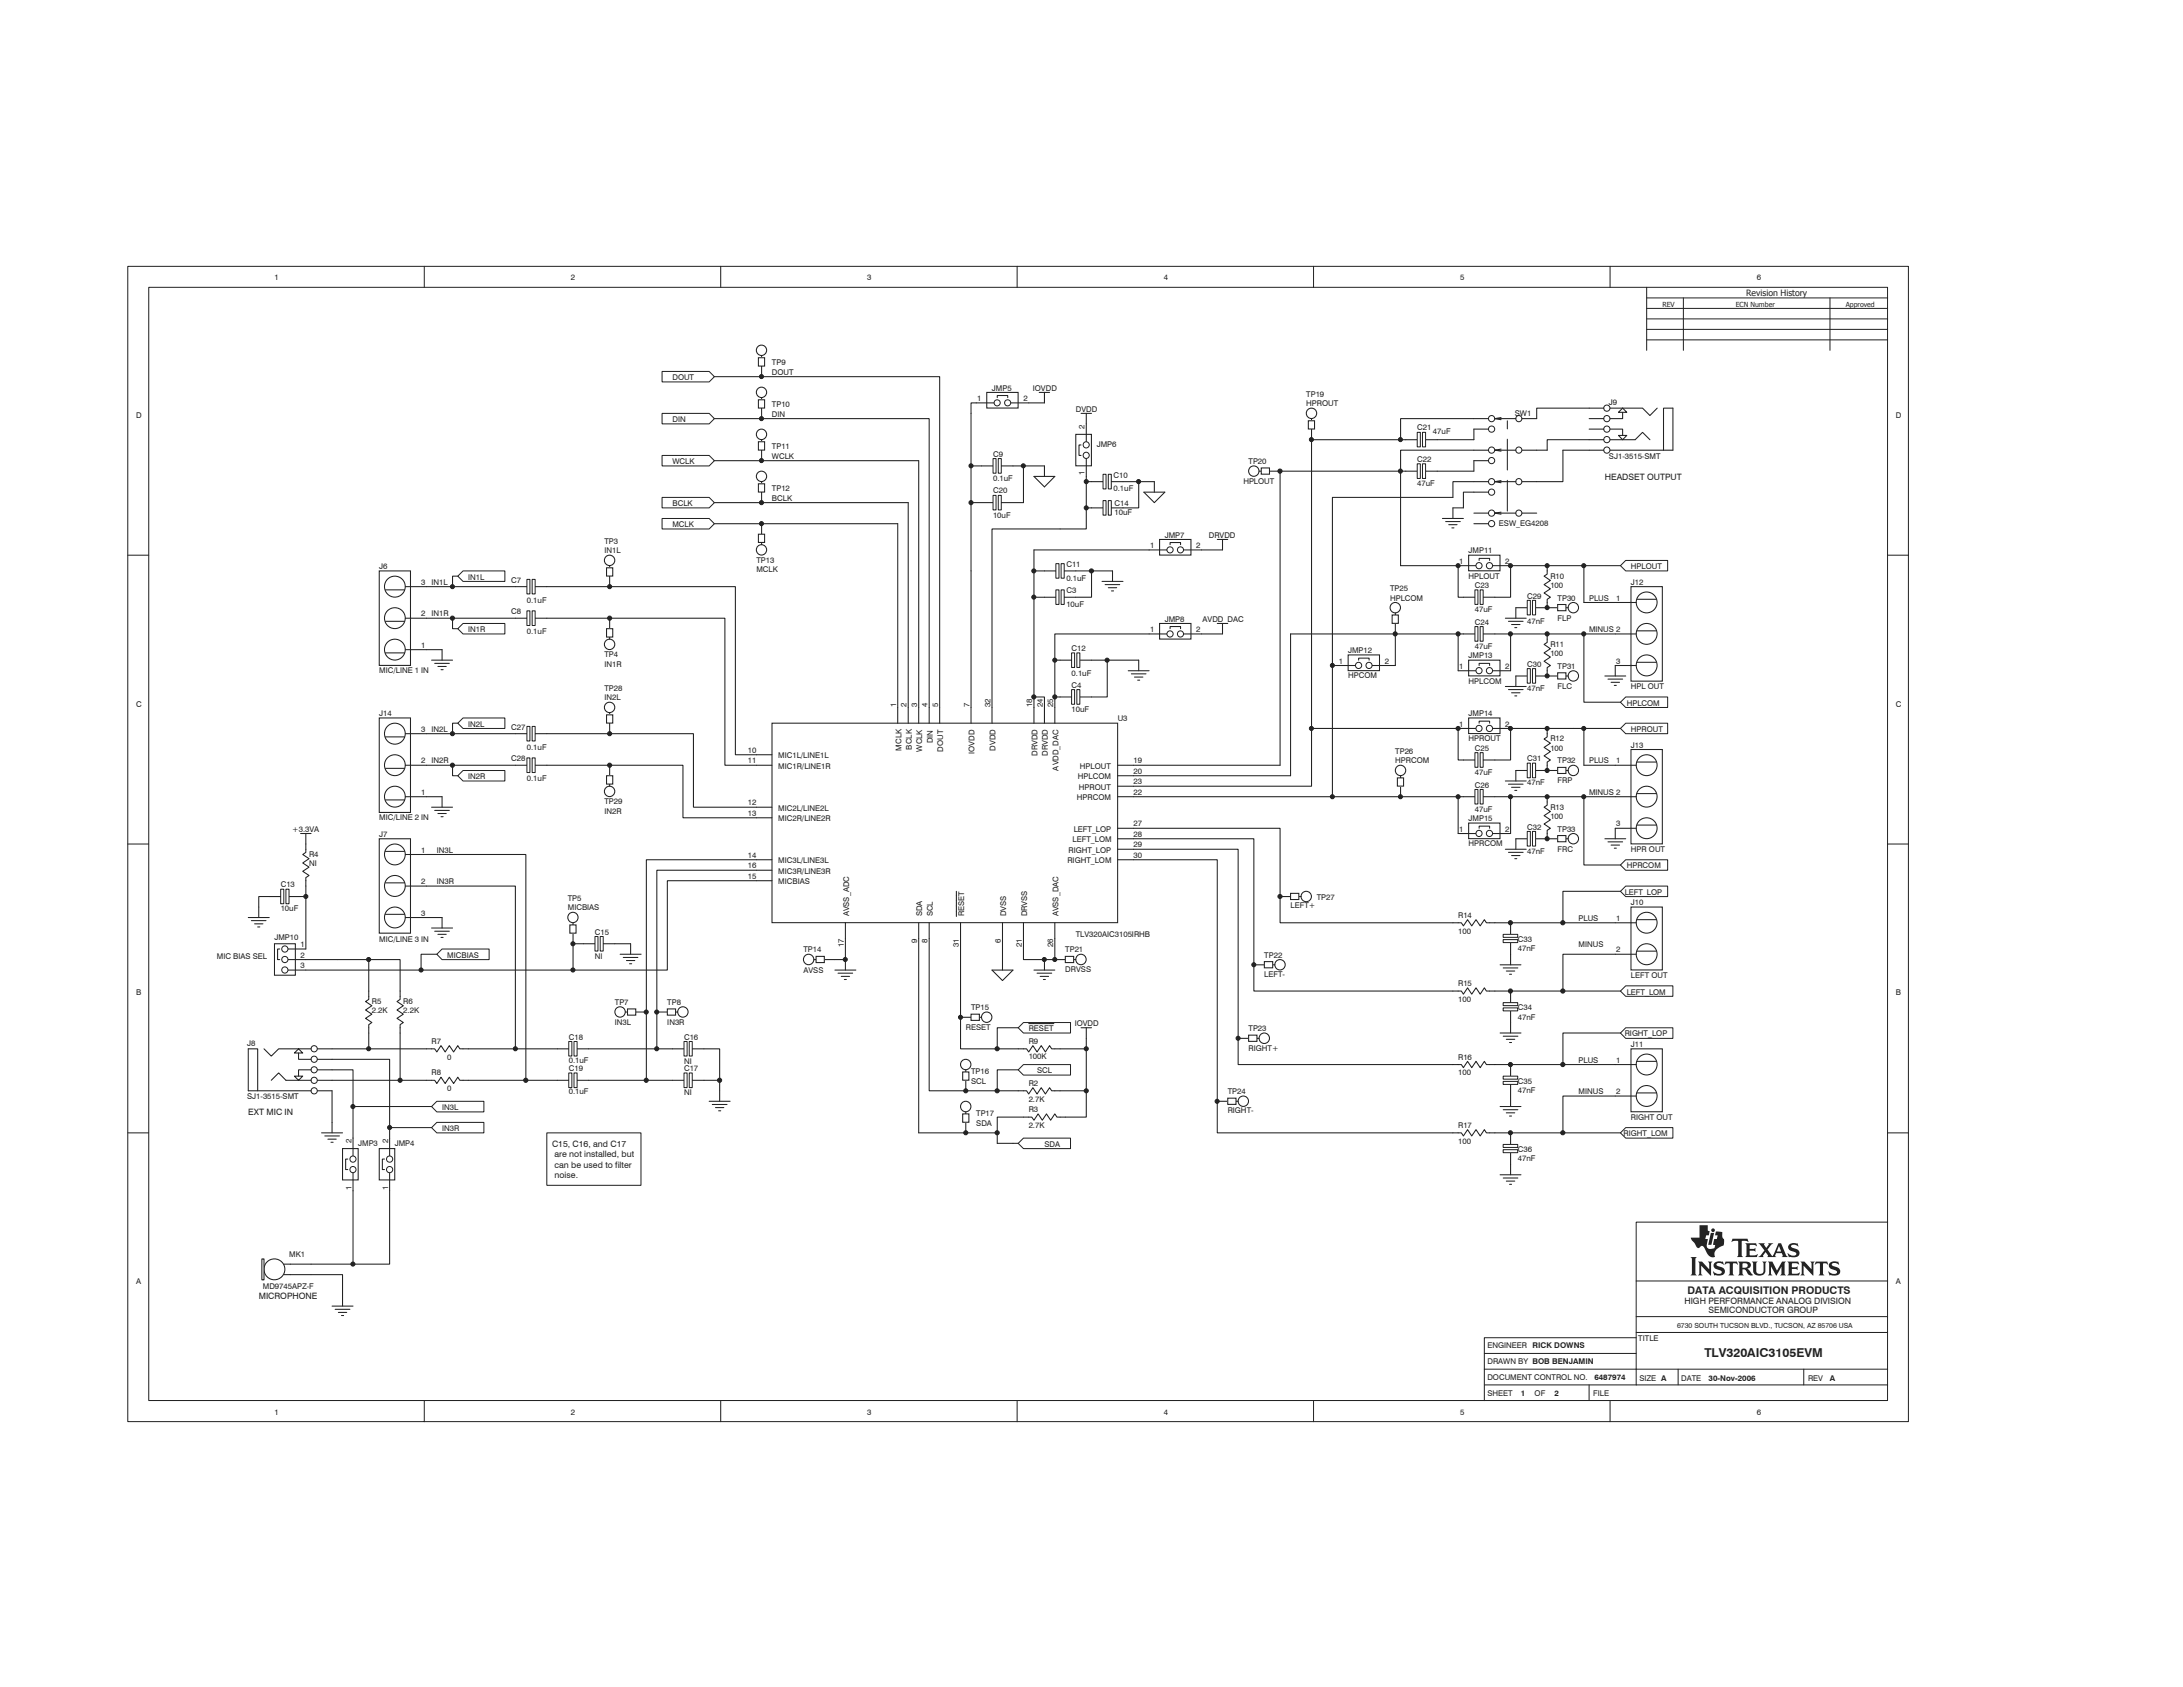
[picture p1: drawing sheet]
<svg xmlns="http://www.w3.org/2000/svg" width="279mm" height="216mm" viewBox="0 0 279 216" stroke-linecap="round" stroke-linejoin="round" font-family="sans-serif">
<defs><g id="words">
<text font-size="8.1" fill="#231f20" x="216.4" y="163.3">ti</text>
<text font-size="1.6" fill="#231f20" x="218.1" y="173.6">TLV320AIC3105EVM</text>
<text font-size="1.3" fill="#231f20" x="216" y="165.6">DATA ACQUISITION PRODUCTS</text>
<g font-size="1.1" fill="#231f20">
<text x="223.5" y="37.9">Revision History</text>
<text x="205.4" y="61.4">HEADSET OUTPUT</text>
<text x="31.8" y="142.7">EXT MIC IN</text>
<text x="70.7" y="146.7">C15, C16, and C17</text>
<text x="71" y="148.1">are not installed, but</text>
<text x="71" y="149.4">can be used to filter</text>
<text x="71" y="150.8">noise.</text>
<text x="33.1" y="166.2">MICROPHONE</text>
<text x="215.6" y="166.9">HIGH PERFORMANCE ANALOG DIVISION</text>
<text x="218.7" y="168">SEMICONDUCTOR GROUP</text>
</g>
<g font-size="1" fill="#231f20">
<text x="35.1" y="35.9">1</text>
<text x="73.1" y="35.9">2</text>
<text x="111" y="35.9">3</text>
<text x="148.9" y="35.9">4</text>
<text x="186.9" y="35.9">5</text>
<text x="224.8" y="35.9">6</text>
<text x="98.8" y="46.8">TP9</text>
<text x="98.8" y="48">DOUT</text>
<text x="17.4" y="53.5">D</text>
<text x="86.1" y="48.6">DOUT</text>
<text x="98.8" y="52.1">TP10</text>
<text x="98.8" y="53.3">DIN</text>
<text x="125.1" y="51.3">1</text>
<text x="127" y="50">JMP5</text>
<text x="131" y="51.3">2</text>
<text x="132.2" y="50">IOVDD</text>
<text x="137.7" y="52.7">DVDD</text>
<text x="167.2" y="50.8">TP19</text>
<text x="167.2" y="52">HPROUT</text>
<text x="193.9" y="53.2">SW1</text>
<text x="205.9" y="51.9">J9</text>
<text x="242.7" y="53.5">D</text>
<text x="86.1" y="54">DIN</text>
<text x="86.1" y="59.4">WCLK</text>
<text x="98.8" y="57.5">TP11</text>
<text x="98.8" y="58.7">WCLK</text>
<text x="127.1" y="58.5">C9</text>
<text x="138.8" y="54.9" transform="rotate(-90 138.8 54.9)">2</text>
<text x="140.4" y="57.2">JMP6</text>
<text x="159.8" y="59.4">TP20</text>
<text x="181.4" y="59.1">C22</text>
<text x="181.4" y="55.1">C21</text>
<text x="183.4" y="55.5">47uF</text>
<text x="205.9" y="58.7">SJ1-3515-SMT</text>
<text x="86.1" y="64.8">BCLK</text>
<text x="98.8" y="62.9">TP12</text>
<text x="98.8" y="64.1">BCLK</text>
<text x="127.1" y="63.2">C20</text>
<text x="127.1" y="61.5">0.1uF</text>
<text x="138.8" y="60.8" transform="rotate(-90 138.8 60.8)">1</text>
<text x="142.5" y="61.1">C10</text>
<text x="142.5" y="62.9">0.1uF</text>
<text x="142.6" y="64.8">C14</text>
<text x="142.6" y="66">10uF</text>
<text x="159.1" y="61.9">HPLOUT</text>
<text x="181.4" y="62.2">47uF</text>
<text x="77.4" y="69.6">TP3</text>
<text x="77.4" y="70.8">IN1L</text>
<text x="86.1" y="67.5">MCLK</text>
<text x="127.1" y="66.2">10uF</text>
<text x="147.2" y="70.1">1</text>
<text x="149.1" y="68.8">JMP7</text>
<text x="153.1" y="70.1">2</text>
<text x="154.7" y="68.8">DRVDD</text>
<text x="188" y="70.8">JMP11</text>
<text x="191.9" y="67.3">ESW_EG4208</text>
<text x="48.5" y="72.8">J6</text>
<text x="53.9" y="74.8">3</text>
<text x="55.2" y="74.8">IN1L</text>
<text x="59.9" y="74.2">IN1L</text>
<text x="65.4" y="74.6">C7</text>
<text x="67.4" y="77.1">0.1uF</text>
<text x="96.8" y="72">TP13</text>
<text x="96.8" y="73.2">MCLK</text>
<text x="136.5" y="72.6">C11</text>
<text x="136.5" y="74.3">0.1uF</text>
<text x="136.5" y="75.9">C3</text>
<text x="136.5" y="77.7">10uF</text>
<text x="177.9" y="75.7">TP25</text>
<text x="177.9" y="76.9">HPLCOM</text>
<text x="186.8" y="72.2">1</text>
<text x="188" y="74">HPLOUT</text>
<text x="188.8" y="75.3">C23</text>
<text x="192.7" y="72.2">2</text>
<text x="195.5" y="76.6">C29</text>
<text x="198.4" y="74">R10</text>
<text x="198.4" y="75.3">100</text>
<text x="199.4" y="76.9">TP30</text>
<text x="203.4" y="76.9">PLUS</text>
<text x="206.9" y="76.9">1</text>
<text x="208.7" y="72.8">HPLOUT</text>
<text x="208.7" y="74.8">J12</text>
<text x="53.9" y="82.9">1</text>
<text x="53.9" y="78.9">2</text>
<text x="55.2" y="78.9">IN1R</text>
<text x="59.9" y="80.9">IN1R</text>
<text x="65.4" y="78.6">C8</text>
<text x="67.4" y="81.2">0.1uF</text>
<text x="137.2" y="83.3">C12</text>
<text x="147.2" y="80.9">1</text>
<text x="149.1" y="79.6">JMP8</text>
<text x="153.1" y="80.9">2</text>
<text x="153.9" y="79.6">AVDD_DAC</text>
<text x="172.5" y="83.6">JMP12</text>
<text x="188.8" y="78.3">47uF</text>
<text x="188.8" y="80">C24</text>
<text x="188.8" y="83.1">47uF</text>
<text x="195.5" y="79.8">47nF</text>
<text x="198.4" y="82.8">R11</text>
<text x="198.4" y="84">100</text>
<text x="199.4" y="79.4">FLP</text>
<text x="203.4" y="80.9">MINUS 2</text>
<text x="48.5" y="86.1">MIC/LINE 1 IN</text>
<text x="77.4" y="88.4">TP28</text>
<text x="77.4" y="89.6">IN2L</text>
<text x="77.4" y="84.1">TP4</text>
<text x="77.4" y="85.3">IN1R</text>
<text x="137.2" y="86.5">0.1uF</text>
<text x="137.2" y="88">C4</text>
<text x="171.3" y="84.9">1</text>
<text x="172.5" y="86.8">HPCOM</text>
<text x="177.2" y="84.9">2</text>
<text x="186.8" y="85.6">1</text>
<text x="188" y="84.3">JMP13</text>
<text x="188" y="87.5">HPLCOM</text>
<text x="192.7" y="85.6">2</text>
<text x="195.5" y="85.3">C30</text>
<text x="195.5" y="88.4">47nF</text>
<text x="199.4" y="85.6">TP31</text>
<text x="199.4" y="88.2">FLC</text>
<text x="206.9" y="84.9">3</text>
<text x="208.7" y="88.2">HPL OUT</text>
<text x="17.4" y="90.4">C</text>
<text x="48.5" y="91.7">J14</text>
<text x="53.9" y="93.7">3</text>
<text x="55.2" y="93.7">IN2L</text>
<text x="59.9" y="93">IN2L</text>
<text x="65.4" y="93.4">C27</text>
<text x="67.4" y="96">0.1uF</text>
<text x="114.7" y="90.5" transform="rotate(-90 114.7 90.5)">1</text>
<text x="116" y="90.5" transform="rotate(-90 116 90.5)">2</text>
<text x="116.7" y="95.9" transform="rotate(-90 116.7 95.9)">BCLK</text>
<text x="117.4" y="90.5" transform="rotate(-90 117.4 90.5)">3</text>
<text x="118.7" y="90.5" transform="rotate(-90 118.7 90.5)">4</text>
<text x="119.4" y="95.1" transform="rotate(-90 119.4 95.1)">DIN</text>
<text x="120.1" y="90.5" transform="rotate(-90 120.1 90.5)">5</text>
<text x="124.1" y="90.5" transform="rotate(-90 124.1 90.5)">7</text>
<text x="126.8" y="90.5" transform="rotate(-90 126.8 90.5)">32</text>
<text x="132.1" y="90.5" transform="rotate(-90 132.1 90.5)">18</text>
<text x="133.5" y="90.5" transform="rotate(-90 133.5 90.5)">24</text>
<text x="134.8" y="90.5" transform="rotate(-90 134.8 90.5)">25</text>
<text x="137.2" y="91.1">10uF</text>
<text x="143.1" y="92.3">U3</text>
<text x="186.8" y="93">1</text>
<text x="188" y="91.7">JMP14</text>
<text x="188" y="94.9">HPROUT</text>
<text x="192.7" y="93">2</text>
<text x="198.4" y="94.9">R12</text>
<text x="208.2" y="90.3">HPLCOM</text>
<text x="208.7" y="93.7">HPROUT</text>
<text x="208.7" y="95.7">J13</text>
<text x="242.7" y="90.4">C</text>
<text x="53.9" y="101.7">1</text>
<text x="53.9" y="97.7">2</text>
<text x="55.2" y="97.7">IN2R</text>
<text x="59.9" y="99.7">IN2R</text>
<text x="65.4" y="97.4">C28</text>
<text x="67.4" y="100">0.1uF</text>
<text x="95.7" y="96.3">10</text>
<text x="95.7" y="97.7">11</text>
<text x="99.6" y="97">MIC1L/LINE1L</text>
<text x="99.6" y="98.4">MIC1R/LINE1R</text>
<text x="115.4" y="96" transform="rotate(-90 115.4 96)">MCLK</text>
<text x="118" y="96.2" transform="rotate(-90 118 96.2)">WCLK</text>
<text x="120.7" y="96.2" transform="rotate(-90 120.7 96.2)">DOUT</text>
<text x="124.7" y="96.5" transform="rotate(-90 124.7 96.5)">IOVDD</text>
<text x="127.4" y="96" transform="rotate(-90 127.4 96)">DVDD</text>
<text x="132.8" y="96.7" transform="rotate(-90 132.8 96.7)">DRVDD</text>
<text x="134.1" y="96.7" transform="rotate(-90 134.1 96.7)">DRVDD</text>
<text x="135.5" y="98.6" transform="rotate(-90 135.5 98.6)">AVDD_DAC</text>
<text x="138" y="99.7">HPLCOM</text>
<text x="138.1" y="101.1">HPROUT</text>
<text x="138.2" y="98.4">HPLOUT</text>
<text x="145.1" y="101.7">22</text>
<text x="145.1" y="97.7">19</text>
<text x="145.1" y="100.4">23</text>
<text x="145.1" y="99">20</text>
<text x="178.6" y="96.5">TP26</text>
<text x="178.6" y="97.7">HPRCOM</text>
<text x="188.8" y="96.1">C25</text>
<text x="188.8" y="99.2">47uF</text>
<text x="188.8" y="100.8">C26</text>
<text x="195.5" y="97.4">C31</text>
<text x="195.5" y="100.5">47nF</text>
<text x="198.4" y="96.1">100</text>
<text x="199.4" y="97.7">TP32</text>
<text x="199.4" y="100.3">FRP</text>
<text x="203.4" y="97.7">PLUS</text>
<text x="203.4" y="101.7">MINUS 2</text>
<text x="206.9" y="97.7">1</text>
<text x="37.4" y="106.4">+3.3VA</text>
<text x="48.5" y="107.1">J7</text>
<text x="48.5" y="105">MIC/LINE 2 IN</text>
<text x="77.4" y="102.9">TP29</text>
<text x="77.4" y="104.2">IN2R</text>
<text x="95.7" y="103.1">12</text>
<text x="95.7" y="104.4">13</text>
<text x="99.6" y="103.7">MIC2L/LINE2L</text>
<text x="99.6" y="105.1">MIC2R/LINE2R</text>
<text x="137.3" y="107.8">LEFT_LOM</text>
<text x="137.4" y="106.4">LEFT_LOP</text>
<text x="137.8" y="102.4">HPRCOM</text>
<text x="145.1" y="107.1">28</text>
<text x="145.1" y="105.8">27</text>
<text x="186.8" y="106.4">1</text>
<text x="188" y="105.1">JMP15</text>
<text x="188.8" y="103.9">47uF</text>
<text x="192.7" y="106.4">2</text>
<text x="195.5" y="106.2">C32</text>
<text x="198.4" y="103.6">R13</text>
<text x="198.4" y="104.8">100</text>
<text x="199.4" y="106.4">TP33</text>
<text x="206.9" y="105.8">3</text>
<text x="35.9" y="113.6">C13</text>
<text x="39.6" y="109.7">R4</text>
<text x="39.6" y="110.9">NI</text>
<text x="53.9" y="109.1">1</text>
<text x="53.9" y="113.2">2</text>
<text x="55.9" y="109.1">IN3L</text>
<text x="55.9" y="113.2">IN3R</text>
<text x="95.7" y="109.8">14</text>
<text x="95.7" y="112.5">15</text>
<text x="95.7" y="111.1">16</text>
<text x="99.6" y="110.5">MIC3L/LINE3L</text>
<text x="99.6" y="113.2">MICBIAS</text>
<text x="99.6" y="111.8">MIC3R/LINE3R</text>
<text x="136.6" y="110.5">RIGHT_LOM</text>
<text x="136.8" y="109.1">RIGHT_LOP</text>
<text x="145.1" y="109.8">30</text>
<text x="145.1" y="108.5">29</text>
<text x="188" y="108.3">HPRCOM</text>
<text x="195.5" y="109.3">47nF</text>
<text x="199.4" y="109">FRC</text>
<text x="208.2" y="111.1">HPRCOM</text>
<text x="208.7" y="109">HPR OUT</text>
<text x="35.9" y="116.6">10uF</text>
<text x="53.9" y="117.2">3</text>
<text x="72.7" y="115.3">TP5</text>
<text x="72.7" y="116.5">MICBIAS</text>
<text x="76.1" y="119.6">C15</text>
<text x="108.7" y="117.3" transform="rotate(-90 108.7 117.3)">AVSS_ADC</text>
<text x="118" y="117.3" transform="rotate(-90 118 117.3)">SDA</text>
<text x="119.4" y="117.3" transform="rotate(-90 119.4 117.3)">SCL</text>
<text x="123.4" y="117.3" transform="rotate(-90 123.4 117.3)">RESET</text>
<text x="128.8" y="117.3" transform="rotate(-90 128.8 117.3)">DVSS</text>
<text x="131.5" y="117.3" transform="rotate(-90 131.5 117.3)">DRVSS</text>
<text x="135.5" y="117.3" transform="rotate(-90 135.5 117.3)">AVSS_DAC</text>
<text x="137.7" y="119.9">TLV320AIC3105IRHB</text>
<text x="165.2" y="116.2">LEFT+</text>
<text x="168.5" y="115.2">TP27</text>
<text x="186.6" y="117.5">R14</text>
<text x="186.6" y="119.5">100</text>
<text x="202" y="117.9">PLUS</text>
<text x="206.9" y="117.9">1</text>
<text x="207.9" y="114.5">LEFT_LOP</text>
<text x="208.7" y="115.8">J10</text>
<text x="27.7" y="122.7">MIC BIAS SEL</text>
<text x="35.1" y="120.3">JMP10</text>
<text x="38.5" y="121.2">1</text>
<text x="38.5" y="122.6">2</text>
<text x="38.5" y="123.9">3</text>
<text x="48.5" y="120.6">MIC/LINE 3 IN</text>
<text x="57.2" y="122.6">MICBIAS</text>
<text x="76.1" y="122.7">NI</text>
<text x="102.8" y="121.9">TP14</text>
<text x="102.8" y="124.6">AVSS</text>
<text x="108" y="121.2" transform="rotate(-90 108 121.2)">17</text>
<text x="117.4" y="120.6" transform="rotate(-90 117.4 120.6)">9</text>
<text x="118.7" y="120.6" transform="rotate(-90 118.7 120.6)">8</text>
<text x="122.7" y="121.2" transform="rotate(-90 122.7 121.2)">31</text>
<text x="128.1" y="120.6" transform="rotate(-90 128.1 120.6)">6</text>
<text x="130.8" y="121.2" transform="rotate(-90 130.8 121.2)">21</text>
<text x="134.8" y="121.2" transform="rotate(-90 134.8 121.2)">26</text>
<text x="136.3" y="121.9">TP21</text>
<text x="136.3" y="124.5">DRVSS</text>
<text x="161.8" y="122.6">TP22</text>
<text x="161.8" y="125">LEFT-</text>
<text x="194.3" y="120.6">C33</text>
<text x="194.3" y="121.8">47nF</text>
<text x="202" y="121.2">MINUS</text>
<text x="206.9" y="121.9">2</text>
<text x="208.7" y="125.1">LEFT OUT</text>
<text x="17.4" y="127.4">B</text>
<text x="47.6" y="128.5">R5</text>
<text x="47.6" y="129.7">2.2K</text>
<text x="51.6" y="128.5">R6</text>
<text x="51.6" y="129.7">2.2K</text>
<text x="78.7" y="128.6">TP7</text>
<text x="78.7" y="131.2">IN3L</text>
<text x="85.4" y="128.6">TP8</text>
<text x="85.4" y="131.2">IN3R</text>
<text x="123.6" y="131.8">RESET</text>
<text x="124.3" y="129.3">TP15</text>
<text x="131.7" y="132">RESET</text>
<text x="137.5" y="131.3">IOVDD</text>
<text x="159.8" y="132">TP23</text>
<text x="186.6" y="126.2">R15</text>
<text x="186.6" y="128.2">100</text>
<text x="194.3" y="129.3">C34</text>
<text x="194.3" y="130.5">47nF</text>
<text x="208.2" y="127.3">LEFT_LOM</text>
<text x="242.7" y="127.4">B</text>
<text x="31.6" y="133.9">J8</text>
<text x="55.2" y="133.6">R7</text>
<text x="55.2" y="137.6">R8</text>
<text x="57.2" y="135.6">0</text>
<text x="72.8" y="133.1">C18</text>
<text x="72.8" y="136">0.1uF</text>
<text x="72.8" y="137.1">C19</text>
<text x="87.5" y="137.1">C17</text>
<text x="87.5" y="133.1">C16</text>
<text x="87.5" y="136.1">NI</text>
<text x="124.3" y="137.5">TP16</text>
<text x="131.7" y="133.6">R9</text>
<text x="131.7" y="135.5">100K</text>
<text x="132.7" y="137.4">SCL</text>
<text x="159.8" y="134.5">RIGHT+</text>
<text x="186.6" y="135.6">R16</text>
<text x="186.6" y="137.6">100</text>
<text x="202" y="136">PLUS</text>
<text x="206.9" y="136">1</text>
<text x="207.9" y="132.6">RIGHT_LOP</text>
<text x="208.7" y="134">J11</text>
<text x="31.6" y="140.7">SJ1-3515-SMT</text>
<text x="56.6" y="142.1">IN3L</text>
<text x="57.2" y="139.6">0</text>
<text x="72.8" y="140">0.1uF</text>
<text x="87.5" y="140.2">NI</text>
<text x="124.3" y="138.7">SCL</text>
<text x="124.9" y="142.9">TP17</text>
<text x="131.7" y="139">R2</text>
<text x="131.7" y="141">2.7K</text>
<text x="131.7" y="142.3">R3</text>
<text x="157.1" y="140">TP24</text>
<text x="157.1" y="142.5">RIGHT-</text>
<text x="194.3" y="138.7">C35</text>
<text x="194.3" y="139.9">47nF</text>
<text x="202" y="140">MINUS</text>
<text x="206.9" y="140">2</text>
<text x="208.7" y="143.3">RIGHT OUT</text>
<text x="45" y="146.3" transform="rotate(-90 45 146.3)">2</text>
<text x="45.9" y="146.6">JMP3</text>
<text x="49.7" y="146.3" transform="rotate(-90 49.7 146.3)">2</text>
<text x="50.5" y="146.6">JMP4</text>
<text x="56.6" y="144.8">IN3R</text>
<text x="124.9" y="144.1">SDA</text>
<text x="131.7" y="144.3">2.7K</text>
<text x="133.7" y="146.8">SDA</text>
<text x="186.6" y="144.3">R17</text>
<text x="186.6" y="146.4">100</text>
<text x="194.3" y="147.4">C36</text>
<text x="194.3" y="148.6">47nF</text>
<text x="207.8" y="145.4">RIGHT_LOM</text>
<text x="45" y="152.2" transform="rotate(-90 45 152.2)">1</text>
<text x="49.7" y="152.2" transform="rotate(-90 49.7 152.2)">1</text>
<text x="37" y="160.9">MK1</text>
<text x="17.4" y="164.4">A</text>
<text x="33.7" y="164.9">MD9745APZ-F</text>
<text x="242.7" y="164.4">A</text>
<text x="190.4" y="172.6">ENGINEER RICK DOWNS</text>
<text x="209.7" y="171.6">TITLE</text>
<text x="190.4" y="174.6">DRAWN BY BOB BENJAMIN</text>
<text x="190.4" y="176.6">DOCUMENT CONTROL NO.</text>
<text x="190.4" y="178.6">SHEET</text>
<text x="194.7" y="178.6">1</text>
<text x="196.4" y="178.6">OF</text>
<text x="199" y="178.6">2</text>
<text x="203.9" y="178.6">FILE</text>
<text x="204.1" y="176.6">6487974</text>
<text x="209.8" y="176.7">SIZE A</text>
<text x="215.2" y="176.7">DATE</text>
<text x="218.7" y="176.7">30-Nov-2006</text>
<text x="231.4" y="176.7">REV</text>
<text x="234.2" y="176.7">A</text>
<text x="35.1" y="181">1</text>
<text x="73.1" y="181">2</text>
<text x="111" y="181">3</text>
<text x="148.9" y="181">4</text>
<text x="186.9" y="181">5</text>
<text x="224.8" y="181">6</text>
</g>
<g font-size=".9" fill="#231f20">
<text x="212.8" y="39.3">REV</text>
<text x="222.2" y="39.3">ECN Number</text>
<text x="236.2" y="39.3">Approved</text>
<text x="214.6" y="169.9">6730 SOUTH TUCSON BLVD., TUCSON, AZ 85706 USA</text>
</g>
</g></defs>
<g fill="none" stroke="#231f20" stroke-width=".13">
<path d="M16.4 34.1h227.9v147.8h-227.9zM19 36.8h222.6v142.4h-222.6zM54.3 34.1v2.7M92.2 34.1v2.7M130.2 34.1v2.7M168.1 34.1v2.7M206.1 34.1v2.7M210.8 36.8v8M210.8 38.1h30.8M210.8 39.5h30.8M215.5 38.1v6.7M234.2 38.1v6.7"/>
<path d="M138.4 52.9h1.3M139 52.9v1.3M210.8 40.8h30.8M210.8 42.2h30.8M210.8 43.5h30.8M16.4 71.1h2.6M241.6 71.1h2.7M16.4 108h2.6M241.6 108h2.7M33 139.6v-5.4h-1.2v5.4h8M33.8 134.2l.9 1 1-1h4.1M34.7 138.3l1-1 .9 1h3.2"/>
<path d="M37.7 137.7h1l-.5 .6zM38.2 134.2l.5 .6h-1zM38.2 134.8v.8h1.6M39.8 136.9h-1.6v.8M40.6 139.6h1.9M40.6 134.2h1.9M40.6 135.6h1.9M40.6 136.9h1.9M40.6 138.3h1.9M47.2 126.8v1.1l-.4 .3 .8 .5-.8 .6 .8 .5-.8 .5 .8 .6-.4 .2v1.1M71.3 134.2h1.6M73.7 134.2h1.6"/>
<path d="M106.9 124.1h2.6M107.3 124.5h1.8M107.7 125h1M108.1 125.4h.2M108.2 120.1v4M130.3 139.6h1.1l.3 .4 .5-.8 .5 .8 .6-.8 .5 .8 .5-.8 .3 .4h1.1M16.4 145h2.6M241.6 156.4h-32.2v20.8M241.6 145h2.7M54.3 179.3v2.7M92.2 179.3v2.7M130.2 179.3v2.7"/>
<path d="M168.1 179.3v2.7M190 175.2v4.1M190 175.2h51.6M190 177.2h51.6M203.4 177.2v2.1M206.1 179.3v2.7M209.4 171.2h-19.4v4M209.4 168.5h32.2M209.4 170.5h32.2M209.4 163.9h32.2M214.8 175.2v2M230.9 175.2v2"/>
<circle cx="40.2" cy="135.6" r=".4"/>
<circle cx="40.2" cy="139.6" r=".4"/>
<circle cx="40.2" cy="138.3" r=".4"/>
<circle cx="40.2" cy="134.2" r=".4"/>
<circle cx="40.2" cy="136.9" r=".4"/>
</g>
<path d="M72.8 133.3h.4v1.9h-.4z" fill="#fff"/>
<path d="M72.8 133.3h.4v1.9h-.4z" fill="none" stroke="#231f20" stroke-width=".13"/>
<path d="M73.5 133.3h.4v1.9h-.4z" fill="#fff"/>
<path d="M34.5 114.7h1.6M36.9 114.7h1.6M73.5 133.3h.4v1.9h-.4z" fill="none" stroke="#231f20" stroke-width=".13"/>
<path d="M35.9 113.8h.4v1.9h-.4z" fill="#fff"/>
<path d="M35.9 113.8h.4v1.9h-.4z" fill="none" stroke="#231f20" stroke-width=".13"/>
<path d="M36.6 113.8h.4v1.9h-.4z" fill="#fff"/>
<path d="M36.6 113.8h.4v1.9h-.4zM39.1 108v1.1l-.4 .3 .9 .5-.9 .5 .9 .6-.9 .5 .9 .5-.5 .3v1.1M36.5 121.5h2.6" fill="none" stroke="#231f20" stroke-width=".13"/>
<circle cx="36.5" cy="121.5" r=".4" fill="#fff"/>
<g fill="none" stroke="#231f20" stroke-width=".13">
<path d="M35.1 120.8h2.7v4h-2.7zM35.8 121.5h-.3v1.3h.3M36.5 122.8h2.6"/>
<circle cx="36.5" cy="121.5" r=".4"/>
</g>
<circle cx="36.5" cy="122.8" r=".4" fill="#fff"/>
<g fill="none" stroke="#231f20" stroke-width=".13">
<path d="M36.5 124.1h2.6"/>
<circle cx="36.5" cy="122.8" r=".4"/>
</g>
<circle cx="36.5" cy="124.1" r=".4" fill="#fff"/>
<g fill="none" stroke="#231f20" stroke-width=".13">
<path d="M117.6 59v31.5M114.9 67v23.5M116.2 64.3v26.2M31.8 117.4h2.7M32.2 117.8h1.8M32.6 118.2h1.1M33 118.6h.3M34.5 114.7h-1.4v2.7M38.5 114.7h.6M38.5 106.7h1.3M39.1 106.7v1.3M39.1 113.4v8.1"/>
<path d="M39.1 122.8h4.1M104.2 122.8h2.7M41.2 145h2.6M41.6 145.4h1.8M42 145.8h1M42.4 146.2h.2M42.5 143.6v1.4"/>
<circle cx="36.5" cy="124.1" r=".4"/>
<circle cx="103.5" cy="122.8" r=".67"/>
</g>
<path d="M104.4 122.4h1.1v.8h-1.1z" fill="#fff"/>
<g fill="none" stroke="#231f20" stroke-width=".13">
<path d="M73.3 118.1v2.7M104.4 122.4h1.1v.8h-1.1z"/>
<circle cx="73.3" cy="117.4" r=".66"/>
</g>
<path d="M72.9 118.4h.8v1h-.8z" fill="#fff"/>
<path d="M139.7 65h1.6M142.1 65h1.6M72.9 118.4h.8v1h-.8z" fill="none" stroke="#231f20" stroke-width=".13"/>
<path d="M141.2 64.1h.4v1.8h-.4z" fill="#fff"/>
<path d="M141.2 64.1h.4v1.8h-.4z" fill="none" stroke="#231f20" stroke-width=".13"/>
<path d="M141.9 64.1h.3v1.8h-.3z" fill="#fff"/>
<path d="M141.8 64.1h.4v1.8h-.4zM146.4 63h2.7l-1.4 1.3zM147.7 61.6v1.4M132.3 124.1h2.7M132.7 124.5h1.9M133.1 125h1.1M133.5 125.4h.3M133.7 122.8v1.3" fill="none" stroke="#231f20" stroke-width=".13"/>
<path d="M84.7 47.5h6.1l.6 .7-.6 .7h-6.1z" fill-rule="evenodd" fill="#fff"/>
<path d="M84.7 47.5h6.1l.6 .7-.6 .7h-6.1z" fill="none" stroke="#231f20" stroke-width=".13"/>
<path d="M84.7 52.9h6.1l.6 .7-.6 .6h-6.1z" fill-rule="evenodd" fill="#fff"/>
<path d="M84.7 52.9h6.1l.6 .7-.6 .6h-6.1z" fill="none" stroke="#231f20" stroke-width=".13"/>
<path d="M84.7 58.3h6.1l.6 .7-.6 .6h-6.1z" fill-rule="evenodd" fill="#fff"/>
<path d="M84.7 58.3h6.1l.6 .7-.6 .6h-6.1z" fill="none" stroke="#231f20" stroke-width=".13"/>
<path d="M84.7 63.7h6.1l.6 .6-.6 .7h-6.1z" fill-rule="evenodd" fill="#fff"/>
<path d="M84.7 63.7h6.1l.6 .6-.6 .7h-6.1z" fill="none" stroke="#231f20" stroke-width=".13"/>
<path d="M84.7 66.4h6.1l.6 .6-.6 .7h-6.1z" fill-rule="evenodd" fill="#fff"/>
<g fill="none" stroke="#231f20" stroke-width=".13">
<path d="M91.4 48.2h28.9v42.3M91.4 53.6h27.5v36.9M91.4 59h26.2M84.7 66.4h6.1l.6 .6-.6 .7h-6.1zM91.4 64.3h24.8M91.4 67h23.5M179.9 60.3h1.6M182.3 60.3h1.6M117.6 120.1v24.9M118.9 120.1v19.5h11.4M135.7 139.6h3.3M138.4 131.5h1.3"/>
<path d="M139 131.5v1.4M190 173.2h19.4"/>
</g>
<path d="M182.1 59.4h.4v1.8h-.4z" fill="#fff"/>
<path d="M182.1 59.4h.4v1.8h-.4z" fill="none" stroke="#231f20" stroke-width=".13"/>
<path d="M181.4 59.4h.4v1.8h-.4z" fill="#fff"/>
<path d="M179.9 56.3h1.6M181.4 59.4h.4v1.8h-.4zM182.3 56.3h1.6" fill="none" stroke="#231f20" stroke-width=".13"/>
<path d="M182.1 55.3h.4v1.9h-.4z" fill="#fff"/>
<path d="M182.1 55.3h.4v1.9h-.4z" fill="none" stroke="#231f20" stroke-width=".13"/>
<path d="M181.4 55.3h.4v1.9h-.4z" fill="#fff"/>
<g fill="none" stroke="#231f20" stroke-width=".13">
<path d="M181.4 55.3h.4v1.9h-.4zM36.3 161.8h3.5M36.3 163.1h3.5"/>
<circle cx="35.1" cy="162.4" r="1.34"/>
</g>
<path d="M33.5 161.1h.3v2.7h-.3z" fill="#fff"/>
<g fill="none" stroke="#231f20" stroke-width=".13">
<path d="M124.3 73.1v17.4M124.3 64.3h2.9M128 64.3h3M144.4 85.8h2.7M144.8 86.2h1.9M145.2 86.7h1.1M145.6 87h.3M145.7 84.5v1.3M33.5 161.1h.3v2.7h-.3zM42.5 167.2h2.7M42.9 167.6h1.9M43.3 168h1.1"/>
<path d="M43.7 168.4h.3M43.8 165.8v1.4"/>
</g>
<path d="M127.8 63.4h.4v1.9h-.4z" fill="#fff"/>
<path d="M127.8 63.4h.4v1.9h-.4z" fill="none" stroke="#231f20" stroke-width=".13"/>
<path d="M127.1 63.4h.4v1.9h-.4z" fill="#fff"/>
<g fill="none" stroke="#231f20" stroke-width=".13">
<path d="M125.6 59.6h1.6M128 59.6h1.7M133 50.2h1.3M133.7 50.2v1.4M133.7 59.6v1.4M190.5 53.6h-11.2v2.7M190.5 57.6h-11.2v2.7M190.5 54.9h-1.9v1.4h-4.7M190.5 59h-1.9v1.3h-4.7M191.3 53.6h2.7M191.3 57.6h2.7M192.1 53.4l-.8 .2 .8 .1"/>
<path d="M192.1 57.5l-.8 .1 .8 .1M200 57.6v4h-5.2M203.4 56.3h-5.4v1.3h-3.2M203.4 52.2h-6.7v1.4h-1.9M127.1 63.4h.4v1.9h-.4zM132.3 61h2.7l-1.3 1.3zM184.6 66.4h2.7M185 66.8h1.9M185.4 67.1h1.1M185.8 67.6h.3M186 65v1.4M188.6 65.7h1.9"/>
<path d="M188.6 67h1.9M190.5 61.6h-4.5v2.1M190.5 63h-3.2v2M191.3 61.6h2.7M191.3 65.7h2.7M192.1 61.5l-.8 .1 .8 .2M192.1 65.5l-.8 .2 .8 .1M194.8 65.7h1.9"/>
<circle cx="190.9" cy="57.6" r=".4"/>
<circle cx="190.9" cy="54.9" r=".4"/>
<circle cx="190.9" cy="53.6" r=".4"/>
<circle cx="190.9" cy="58.9" r=".4"/>
<circle cx="194.4" cy="57.6" r=".4"/>
<circle cx="194.4" cy="53.6" r=".4"/>
<circle cx="190.9" cy="61.6" r=".4"/>
<circle cx="190.9" cy="63" r=".4"/>
<circle cx="190.9" cy="65.7" r=".4"/>
<circle cx="190.9" cy="67" r=".4"/>
<circle cx="194.4" cy="61.6" r=".4"/>
<circle cx="194.4" cy="65.7" r=".4"/>
</g>
<path d="M192.9 65.4v-11.5" fill="none" stroke="#231f20" stroke-width=".13" stroke-dasharray="3.9 1.3"/>
<path d="M127.1 58.7h.4v1.9h-.4z" fill="#fff"/>
<path d="M127.1 58.7h.4v1.9h-.4z" fill="none" stroke="#231f20" stroke-width=".13"/>
<path d="M127.8 58.7h.4v1.9h-.4z" fill="#fff"/>
<path d="M127.8 58.7h.4v1.9h-.4zM133.7 73.1h1.6M136.1 73.1h1.6" fill="none" stroke="#231f20" stroke-width=".13"/>
<path d="M135.2 72.1h.3v1.9h-.3z" fill="#fff"/>
<path d="M135.1 72.1h.4v1.9h-.4z" fill="none" stroke="#231f20" stroke-width=".13"/>
<path d="M135.8 72.1h.4v1.9h-.4z" fill="#fff"/>
<path d="M135.8 72.1h.4v1.9h-.4zM139.7 61.6h1.6M142.1 61.6h1.6" fill="none" stroke="#231f20" stroke-width=".13"/>
<path d="M141.2 60.7h.4v1.9h-.4z" fill="#fff"/>
<path d="M141.2 60.7h.4v1.9h-.4z" fill="none" stroke="#231f20" stroke-width=".13"/>
<path d="M141.9 60.7h.3v1.9h-.3z" fill="#fff"/>
<g fill="none" stroke="#231f20" stroke-width=".13">
<path d="M124.3 52.9v20.2M141.8 60.7h.4v1.9h-.4zM163.8 60.3h16.1M206.7 118.1h2.7M208.7 116.1h4.1v8h-4.1zM209.6 117.7h2.4M122.9 130.2h2.7M206.7 122.1h2.7M206.7 136.2h2.7M208.7 134.2h4.1v8.1h-4.1zM209.6 121.7h2.4M209.6 135.8h2.4"/>
<path d="M209.6 139.9h2.4M206.7 140.3h2.7"/>
<circle cx="210.8" cy="118.1" r="1.34"/>
<circle cx="126.3" cy="130.2" r=".67"/>
<circle cx="210.7" cy="122.1" r="1.34"/>
<circle cx="210.8" cy="136.2" r="1.34"/>
<circle cx="210.8" cy="140.3" r="1.34"/>
</g>
<path d="M124.3 129.8h1v.8h-1z" fill="#fff"/>
<g fill="none" stroke="#231f20" stroke-width=".13">
<path d="M97.5 50.9v2.7M124.3 129.8h1v.8h-1z"/>
<circle cx="97.5" cy="50.2" r=".66"/>
</g>
<path d="M97.1 51.2h.8v1h-.8z" fill="#fff"/>
<g fill="none" stroke="#231f20" stroke-width=".13">
<path d="M97.1 51.2h.8v1h-.8zM97.5 56.3v2.7"/>
<circle cx="97.5" cy="55.6" r=".66"/>
</g>
<path d="M97.1 56.5h.8v1.1h-.8z" fill="#fff"/>
<g fill="none" stroke="#231f20" stroke-width=".13">
<path d="M97.1 56.5h.8v1.1h-.8zM97.5 45.5v2.7"/>
<circle cx="97.5" cy="44.8" r=".66"/>
</g>
<path d="M97.1 45.8h.8v1.1h-.8z" fill="#fff"/>
<g fill="none" stroke="#231f20" stroke-width=".13">
<path d="M97.1 45.8h.8v1.1h-.8zM97.5 61.6v2.7"/>
<circle cx="97.5" cy="61" r=".66"/>
</g>
<path d="M97.1 61.9h.8v1.1h-.8z" fill="#fff"/>
<g fill="none" stroke="#231f20" stroke-width=".13">
<path d="M97.1 61.9h.8v1.1h-.8zM97.5 67v2.7"/>
<circle cx="97.5" cy="70.4" r=".66"/>
</g>
<path d="M97.1 68.4h.8v1h-.8z" fill="#fff"/>
<g fill="none" stroke="#231f20" stroke-width=".13">
<path d="M97.1 68.4h.8v1h-.8zM84.1 129.5h2.6"/>
<circle cx="87.4" cy="129.5" r=".67"/>
</g>
<path d="M85.4 129.1h1.1v.8h-1.1z" fill="#fff"/>
<g fill="none" stroke="#231f20" stroke-width=".13">
<path d="M161.2 60.3h2.6M85.4 129.1h1.1v.8h-1.1z"/>
<circle cx="160.5" cy="60.3" r=".67"/>
</g>
<path d="M161.4 59.9h1.1v.8h-1.1z" fill="#fff"/>
<g fill="none" stroke="#231f20" stroke-width=".13">
<path d="M161.4 59.9h1.1v.8h-1.1zM167.9 53.6v2.7"/>
<circle cx="167.9" cy="52.9" r=".67"/>
</g>
<path d="M167.5 53.8h.7v1.1h-.7z" fill="#fff"/>
<g fill="none" stroke="#231f20" stroke-width=".13">
<path d="M167.5 53.8h.7v1.1h-.7zM179.3 99.3v2.7"/>
<circle cx="179.3" cy="98.6" r=".67"/>
</g>
<path d="M178.8 99.6h.8v1h-.8z" fill="#fff"/>
<g fill="none" stroke="#231f20" stroke-width=".13">
<path d="M178.8 99.6h.8v1h-.8zM158.5 132.9h2.7"/>
<circle cx="161.8" cy="132.9" r=".67"/>
</g>
<path d="M159.8 132.5h1.1v.8h-1.1z" fill="#fff"/>
<g fill="none" stroke="#231f20" stroke-width=".13">
<path d="M159.8 132.5h1.1v.8h-1.1zM160.5 123.5h2.7"/>
<circle cx="163.8" cy="123.5" r=".67"/>
</g>
<path d="M161.8 123.1h1.1v.8h-1.1z" fill="#fff"/>
<g fill="none" stroke="#231f20" stroke-width=".13">
<path d="M161.8 123.1h1.1v.8h-1.1zM155.8 140.9h2.7"/>
<circle cx="159.1" cy="140.9" r=".67"/>
</g>
<path d="M157.1 140.5h1.1v.8h-1.1z" fill="#fff"/>
<g fill="none" stroke="#231f20" stroke-width=".13">
<path d="M163.8 114.7h2.7M157.1 140.5h1.1v.8h-1.1z"/>
<circle cx="167.2" cy="114.7" r=".67"/>
</g>
<path d="M165.2 114.3h1v.8h-1z" fill="#fff"/>
<g fill="none" stroke="#231f20" stroke-width=".13">
<path d="M165.2 114.3h1v.8h-1zM123.6 136.9v2.7"/>
<circle cx="123.6" cy="136.2" r=".67"/>
</g>
<path d="M123.2 137.2h.8v1h-.8z" fill="#fff"/>
<g fill="none" stroke="#231f20" stroke-width=".13">
<path d="M123.2 137.2h.8v1h-.8zM123.6 142.3v2.7"/>
<circle cx="123.6" cy="141.6" r=".67"/>
</g>
<path d="M123.2 142.6h.8v1h-.8z" fill="#fff"/>
<g fill="none" stroke="#231f20" stroke-width=".13">
<path d="M135 122.8h2.7M123.2 142.6h.8v1h-.8z"/>
<circle cx="138.3" cy="122.8" r=".67"/>
</g>
<path d="M136.3 122.4h1.1v.8h-1.1z" fill="#fff"/>
<g fill="none" stroke="#231f20" stroke-width=".13">
<path d="M178.6 78.4v2.7M136.3 122.4h1.1v.8h-1.1z"/>
<circle cx="178.6" cy="77.8" r=".67"/>
</g>
<path d="M178.2 78.7h.8v1.1h-.8z" fill="#fff"/>
<path d="M178.2 78.7h.8v1.1h-.8zM86.1 138.3h1.6M88.5 138.3h1.6M117.6 145h10M127.6 146.3h2.7M131 143h1.1l.2 .4 .6-.8 .5 .8 .5-.8 .6 .8 .5-.8 .3 .4h1" fill="none" stroke="#231f20" stroke-width=".13"/>
<path d="M87.6 137.3h.3v1.9h-.3z" fill="#fff"/>
<path d="M87.5 137.3h.4v1.9h-.4z" fill="none" stroke="#231f20" stroke-width=".13"/>
<path d="M88.2 137.3h.4v1.9h-.4z" fill="#fff"/>
<path d="M54.6 134.2h1l.3 .4 .5-.8 .6 .8 .5-.8 .6 .8 .5-.8 .3 .4h1M74.7 120.8h1.6M77.1 120.8h1.6M88.2 137.3h.4v1.9h-.4zM92.1 139.6v1.3M90.8 140.9h2.7M91.2 141.4h1.9M91.6 141.7h1M92 142.2h.2" fill="none" stroke="#231f20" stroke-width=".13"/>
<path d="M76.2 119.9h.3v1.8h-.3z" fill="#fff"/>
<path d="M76.1 119.9h.4v1.8h-.4z" fill="none" stroke="#231f20" stroke-width=".13"/>
<path d="M76.8 119.9h.4v1.8h-.4z" fill="#fff"/>
<path d="M76.8 119.9h.4v1.8h-.4zM74.7 120.8h-1.4v3.3M78.7 120.8h2v1.3M79.4 122.1h2.7M79.8 122.5h1.8M80.2 122.9h1M80.6 123.3h.2" fill="none" stroke="#231f20" stroke-width=".13"/>
<path d="M131 145.7h6v1.3h-6l-.7-.7z" fill-rule="evenodd" fill="#fff"/>
<path d="M124.3 59.6h1.3M129.7 59.6h1.3v4.7M135.7 84.5h1.6M138.1 84.5h1.6M131 145.7h6v1.3h-6l-.7-.7z" fill="none" stroke="#231f20" stroke-width=".13"/>
<path d="M137.2 83.6h.3v1.8h-.3z" fill="#fff"/>
<path d="M137.2 83.6h.3v1.8h-.3z" fill="none" stroke="#231f20" stroke-width=".13"/>
<path d="M137.8 83.6h.4v1.8h-.4z" fill="#fff"/>
<path d="M135.7 89.2h1.6M137.8 83.6h.4v1.8h-.4zM138.1 89.2h1.6" fill="none" stroke="#231f20" stroke-width=".13"/>
<path d="M137.2 88.3h.3v1.8h-.3z" fill="#fff"/>
<path d="M137.2 88.3h.3v1.8h-.3z" fill="none" stroke="#231f20" stroke-width=".13"/>
<path d="M137.8 88.3h.4v1.8h-.4z" fill="#fff"/>
<path d="M133.7 76.4h1.6M136.1 76.4h1.6M137.8 88.3h.4v1.8h-.4z" fill="none" stroke="#231f20" stroke-width=".13"/>
<path d="M135.2 75.5h.3v1.9h-.3z" fill="#fff"/>
<path d="M135.1 75.5h.4v1.9h-.4z" fill="none" stroke="#231f20" stroke-width=".13"/>
<path d="M135.8 75.5h.4v1.9h-.4z" fill="#fff"/>
<path d="M135.8 75.5h.4v1.9h-.4zM147.1 81.1h2.7" fill="none" stroke="#231f20" stroke-width=".13"/>
<circle cx="149.8" cy="81.1" r=".4" fill="#fff"/>
<g fill="none" stroke="#231f20" stroke-width=".13">
<path d="M151.1 81.1h2.7"/>
<circle cx="149.8" cy="81.1" r=".4"/>
</g>
<circle cx="151.1" cy="81.1" r=".4" fill="#fff"/>
<g fill="none" stroke="#231f20" stroke-width=".13">
<path d="M147.1 70.4h2.7M148.4 79.8h4v2h-4zM139.7 84.5h2v4.7h-2M149.8 80.5v-.3h1.3v.3"/>
<circle cx="151.1" cy="81.1" r=".4"/>
</g>
<circle cx="149.8" cy="70.4" r=".4" fill="#fff"/>
<g fill="none" stroke="#231f20" stroke-width=".13">
<path d="M151.1 70.4h2.7"/>
<circle cx="149.8" cy="70.4" r=".4"/>
</g>
<circle cx="151.1" cy="70.4" r=".39" fill="#fff"/>
<g fill="none" stroke="#231f20" stroke-width=".13">
<path d="M125 51.6h2.6M148.4 69h4v2h-4zM149.8 69.7v-.3h1.3v.3"/>
<circle cx="151.1" cy="70.4" r=".39"/>
</g>
<circle cx="127.6" cy="51.6" r=".39" fill="#fff"/>
<g fill="none" stroke="#231f20" stroke-width=".13">
<path d="M129 51.6h2.7"/>
<circle cx="127.6" cy="51.6" r=".39"/>
</g>
<circle cx="129" cy="51.6" r=".39" fill="#fff"/>
<g fill="none" stroke="#231f20" stroke-width=".13">
<path d="M125 51.6h-.7v1.3M126.3 50.2h4v2h-4zM127.6 50.9v-.3h1.4v.3M131.7 51.6h2M139 58.3v2.7"/>
<circle cx="129" cy="51.6" r=".39"/>
</g>
<circle cx="139" cy="58.3" r=".4" fill="#fff"/>
<g fill="none" stroke="#231f20" stroke-width=".13">
<path d="M139 54.2v2.7"/>
<circle cx="139" cy="58.3" r=".4"/>
</g>
<circle cx="139" cy="56.9" r=".4" fill="#fff"/>
<g fill="none" stroke="#231f20" stroke-width=".13">
<path d="M131 59.6h2.7M137.7 55.6h2v4h-2zM138.4 56.9h-.3v1.4h.3M135.7 67.7h-8.7v22.8M139 139.6v3.4h-2.7M131 143h-3.4v2"/>
<circle cx="139" cy="56.9" r=".4"/>
</g>
<path d="M131 136.2h6v1.4h-6l-.7-.7z" fill-rule="evenodd" fill="#fff"/>
<path d="M131 136.2h6v1.4h-6l-.7-.7z" fill="none" stroke="#231f20" stroke-width=".13"/>
<circle cx="97.5" cy="67" r=".26" fill="#231f20"/>
<circle cx="97.5" cy="67" r=".26" fill="none" stroke="#231f20" stroke-width=".13"/>
<circle cx="97.5" cy="64.3" r=".26" fill="#231f20"/>
<circle cx="97.5" cy="64.3" r=".26" fill="none" stroke="#231f20" stroke-width=".13"/>
<circle cx="97.5" cy="58.9" r=".26" fill="#231f20"/>
<circle cx="97.5" cy="58.9" r=".26" fill="none" stroke="#231f20" stroke-width=".13"/>
<circle cx="97.5" cy="53.6" r=".26" fill="#231f20"/>
<circle cx="97.5" cy="53.6" r=".26" fill="none" stroke="#231f20" stroke-width=".13"/>
<circle cx="97.5" cy="48.2" r=".26" fill="#231f20"/>
<g fill="none" stroke="#231f20" stroke-width=".13">
<path d="M122.9 120.1v14.1h8.5l.3 .4 .5-.8 .5 .8 .6-.8 .5 .8 .5-.8 .3 .4h4.4v-1.3M127 124.1h2.7l-1.4 1.4zM128.3 120.1v4M130.3 136.9h-2.7v2.7M130.3 131.5h-2.7v2.7M131 120.1v2.7h4v-2.7M139 134.2v5.4M127.6 145v1.3"/>
<circle cx="97.5" cy="48.2" r=".26"/>
</g>
<path d="M131 130.9h6v1.3h-6l-.7-.7z" fill-rule="evenodd" fill="#fff"/>
<path d="M106.9 122.8h1.3M131 130.9h6v1.3h-6l-.7-.7zM131.7 131h3.2" fill="none" stroke="#231f20" stroke-width=".13"/>
<circle cx="124.3" cy="64.3" r=".26" fill="#231f20"/>
<circle cx="124.3" cy="64.3" r=".26" fill="none" stroke="#231f20" stroke-width=".13"/>
<circle cx="131" cy="59.6" r=".26" fill="#231f20"/>
<circle cx="131" cy="59.6" r=".26" fill="none" stroke="#231f20" stroke-width=".13"/>
<circle cx="124.3" cy="59.6" r=".26" fill="#231f20"/>
<g fill="none" stroke="#231f20" stroke-width=".13">
<path d="M139 61v6.7h-3.3M139 65h.7"/>
<circle cx="124.3" cy="59.6" r=".26"/>
</g>
<circle cx="139" cy="65" r=".26" fill="#231f20"/>
<g fill="none" stroke="#231f20" stroke-width=".13">
<path d="M132.3 70.4v20.1M132.3 89.2h1.4v1.3M135 84.5h.7M135 89.2h.7M141.7 84.5h4M147.1 81.1h-12.1v9.4"/>
<circle cx="139" cy="65" r=".26"/>
</g>
<circle cx="132.3" cy="89.2" r=".27" fill="#231f20"/>
<g fill="none" stroke="#231f20" stroke-width=".13">
<path d="M143.7 61.6h4M145.7 61.6v3.4h-2"/>
<circle cx="132.3" cy="89.2" r=".27"/>
</g>
<circle cx="145.7" cy="61.6" r=".27" fill="#231f20"/>
<g fill="none" stroke="#231f20" stroke-width=".13">
<path d="M139 61.6h.7"/>
<circle cx="145.7" cy="61.6" r=".27"/>
</g>
<circle cx="139" cy="61.6" r=".27" fill="#231f20"/>
<g fill="none" stroke="#231f20" stroke-width=".13">
<path d="M132.3 70.4h14.8"/>
<circle cx="139" cy="61.6" r=".27"/>
</g>
<circle cx="141.7" cy="84.5" r=".26" fill="#231f20"/>
<circle cx="141.7" cy="84.5" r=".26" fill="none" stroke="#231f20" stroke-width=".13"/>
<circle cx="135" cy="84.5" r=".26" fill="#231f20"/>
<circle cx="135" cy="84.5" r=".26" fill="none" stroke="#231f20" stroke-width=".13"/>
<circle cx="135" cy="89.2" r=".27" fill="#231f20"/>
<g fill="none" stroke="#231f20" stroke-width=".13">
<path d="M137.7 73.1h2v3.3h-2M139.7 73.1h2.7v1.3M141 74.4h2.7M141.4 74.8h1.9M141.9 75.2h1M142.3 75.6h.2"/>
<circle cx="135" cy="89.2" r=".27"/>
</g>
<circle cx="139.7" cy="73.1" r=".27" fill="#231f20"/>
<g fill="none" stroke="#231f20" stroke-width=".13">
<path d="M132.3 76.4h1.4"/>
<circle cx="139.7" cy="73.1" r=".27"/>
</g>
<circle cx="132.3" cy="76.4" r=".26" fill="#231f20"/>
<g fill="none" stroke="#231f20" stroke-width=".13">
<path d="M132.3 73.1h1.4"/>
<circle cx="132.3" cy="76.4" r=".26"/>
</g>
<circle cx="132.3" cy="73.1" r=".26" fill="#231f20"/>
<g fill="none" stroke="#231f20" stroke-width=".13">
<path d="M179.9 56.3h-12v34.2M155.8 79.8h1.3M155.8 69h1.3M156.5 69v1.4h-2.7M156.5 79.8v1.3h-2.7M186 63.7h-15.5v38.3h-25.4M78 91.2v2.7M145.1 97.9h18.7M145.1 108.7h13.4v27.5h27.5M145.1 110h10.7v35h30.2M145.1 107.3h15.4v19.5h25.5M145.1 106h18.7v12.1h22.2"/>
<circle cx="132.3" cy="73.1" r=".26"/>
<circle cx="78" cy="90.5" r=".67"/>
</g>
<path d="M77.6 91.5h.8v1h-.8z" fill="#fff"/>
<g fill="none" stroke="#231f20" stroke-width=".13">
<path d="M77.6 91.5h.8v1h-.8zM78 97.9v2.7"/>
<circle cx="78" cy="101.3" r=".67"/>
</g>
<path d="M77.6 99.3h.8v1h-.8z" fill="#fff"/>
<path d="M77.6 99.3h.8v1h-.8zM54.6 138.3h1l.3 .4 .5-.8 .6 .8 .5-.8 .6 .8 .5-.8 .3 .4h1M71.3 138.3h1.6M73.7 138.3h1.6" fill="none" stroke="#231f20" stroke-width=".13"/>
<path d="M72.8 137.3h.4v1.9h-.4z" fill="#fff"/>
<path d="M72.8 137.3h.4v1.9h-.4z" fill="none" stroke="#231f20" stroke-width=".13"/>
<path d="M73.5 137.3h.4v1.9h-.4z" fill="#fff"/>
<g fill="none" stroke="#231f20" stroke-width=".13">
<path d="M96.8 110h-14.1v28.3h-7.4M96.8 111.4h-12.7v22.8h-8.8M96.8 112.7h-11.4v11.4h-46.3M42.5 139.6v4M42.5 138.3h12.1M42.5 134.2h12.1M43.2 122.8h8v5.1l-.4 .3 .8 .5-.8 .6 .8 .5-.8 .5 .8 .6-.4 .2v7.2M47.2 122.8v4M47.2 132.2v2M59.9 138.3h11.4M59.9 134.2h11.4M73.5 137.3h.4v1.9h-.4z"/>
<path d="M80 129.5h2.7"/>
<circle cx="79.4" cy="129.5" r=".67"/>
</g>
<path d="M80.3 129.1h1.1v.8h-1.1z" fill="#fff"/>
<path d="M80.3 129.1h1.1v.8h-1.1zM86.1 134.2h1.6M88.5 134.2h1.6" fill="none" stroke="#231f20" stroke-width=".13"/>
<path d="M87.6 133.3h.3v1.9h-.3z" fill="#fff"/>
<path d="M87.5 133.3h.4v1.9h-.4z" fill="none" stroke="#231f20" stroke-width=".13"/>
<path d="M88.2 133.3h.4v1.9h-.4z" fill="#fff"/>
<g fill="none" stroke="#231f20" stroke-width=".13">
<path d="M200 57.6h5.3M203.4 52.2h1.9M203.4 53.6h1.9M203.4 54.9h1.9M203.4 56.3h1.9M206.1 56.3h3.2l.9-1 1 1M206.1 52.2h4.1l1 1 .9-1M206.1 54.9h1.6v.8M207.1 55.7h1.1l-.5 .6zM207.1 52.8l.6-.6 .5 .6zM207.7 52.8v.8h-1.6M212.9 57.6v-5.4h1.2v5.4h-8"/>
<path d="M202.7 72.4v4.7h4M145.1 99.3h20.1M165.2 81.1h21.4M167.9 93.2h18.7M171.2 85.2h2.7M202.7 97.9h4M186.6 102h.7M82.7 138.3h3.4M84.1 134.2h2M88.2 133.3h.4v1.9h-.4zM90.1 134.2h2v5.4M90.1 138.3h2"/>
<path d="M39.8 163.1h4v2.7"/>
<circle cx="205.7" cy="52.2" r=".4"/>
<circle cx="205.7" cy="56.3" r=".4"/>
<circle cx="205.7" cy="57.6" r=".4"/>
<circle cx="205.7" cy="54.9" r=".4"/>
<circle cx="205.7" cy="53.6" r=".4"/>
</g>
<circle cx="173.9" cy="85.2" r=".4" fill="#fff"/>
<g fill="none" stroke="#231f20" stroke-width=".13">
<path d="M175.2 85.2h2.7"/>
<circle cx="173.9" cy="85.2" r=".4"/>
</g>
<circle cx="175.2" cy="85.2" r=".4" fill="#fff"/>
<g fill="none" stroke="#231f20" stroke-width=".13">
<path d="M172.5 83.8h4.1v2h-4.1zM173.9 84.5v-.3h1.3v.3M178.6 81.1v4.1"/>
<circle cx="175.2" cy="85.2" r=".4"/>
</g>
<path d="M55.2 141.6l.7-.7h6v1.4h-6z" fill-rule="evenodd" fill="#fff"/>
<path d="M55.2 141.6l.7-.7h6v1.4h-6z" fill="none" stroke="#231f20" stroke-width=".13"/>
<path d="M55.2 144.3l.7-.7h6v1.4h-6z" fill-rule="evenodd" fill="#fff"/>
<path d="M55.2 144.3l.7-.7h6v1.4h-6z" fill="none" stroke="#231f20" stroke-width=".13"/>
<path d="M207.4 72.4l.7-.7h5.3v1.4h-5.3z" fill-rule="evenodd" fill="#fff"/>
<path d="M207.4 72.4l.7-.7h5.3v1.4h-5.3z" fill="none" stroke="#231f20" stroke-width=".13"/>
<path d="M208.1 92.6h5.3v1.3h-5.3l-.7-.7z" fill-rule="evenodd" fill="#fff"/>
<path d="M208.1 92.6h5.3v1.3h-5.3l-.7-.7z" fill="none" stroke="#231f20" stroke-width=".13"/>
<path d="M207.4 89.9l.7-.7h5.3v1.3h-5.3z" fill-rule="evenodd" fill="#fff"/>
<path d="M207.4 89.9l.7-.7h5.3v1.3h-5.3z" fill="none" stroke="#231f20" stroke-width=".13"/>
<path d="M208.1 110h5.3v1.4h-5.3l-.7-.7z" fill-rule="evenodd" fill="#fff"/>
<path d="M208.1 110h5.3v1.4h-5.3l-.7-.7zM49.9 149.7v2.7" fill="none" stroke="#231f20" stroke-width=".13"/>
<circle cx="49.9" cy="149.7" r=".4" fill="#fff"/>
<g fill="none" stroke="#231f20" stroke-width=".13">
<path d="M49.9 145.7v2.6"/>
<circle cx="49.9" cy="149.7" r=".4"/>
</g>
<circle cx="49.9" cy="148.3" r=".4" fill="#fff"/>
<g fill="none" stroke="#231f20" stroke-width=".13">
<path d="M45.2 149.7v2.7M48.5 147h2v4h-2zM49.2 148.3h-.3v1.4h.3"/>
<circle cx="49.9" cy="148.3" r=".4"/>
</g>
<circle cx="45.2" cy="149.7" r=".4" fill="#fff"/>
<g fill="none" stroke="#231f20" stroke-width=".13">
<path d="M45.2 145.7v2.6"/>
<circle cx="45.2" cy="149.7" r=".4"/>
</g>
<circle cx="45.2" cy="148.3" r=".4" fill="#fff"/>
<g fill="none" stroke="#231f20" stroke-width=".13">
<path d="M202.7 72.4h4.7M201.4 93.2h6M42.5 136.9h2.7v8.8M42.5 135.6h7.4v10.1M43.8 147h2v4h-2zM44.5 148.3h-.3v1.4h.3M45.2 141.6h10M45.2 152.4v9.4M49.9 152.4v9.4h-10.1M49.9 144.3h5.3"/>
<circle cx="45.2" cy="148.3" r=".4"/>
</g>
<path d="M70 145h12v6.7h-12z" fill="#fff"/>
<path d="M66 93.9h1.6M68.4 93.9h1.6M70 145h12v6.7h-12z" fill="none" stroke="#231f20" stroke-width=".13"/>
<path d="M67.5 93h.3v1.8h-.3z" fill="#fff"/>
<path d="M67.4 93h.4v1.8h-.4z" fill="none" stroke="#231f20" stroke-width=".13"/>
<path d="M68.1 93h.4v1.8h-.4z" fill="#fff"/>
<path d="M66 97.9h1.6M68.1 93h.4v1.8h-.4zM68.4 97.9h1.6" fill="none" stroke="#231f20" stroke-width=".13"/>
<path d="M67.5 97h.3v1.9h-.3z" fill="#fff"/>
<path d="M67.4 97h.4v1.9h-.4z" fill="none" stroke="#231f20" stroke-width=".13"/>
<path d="M68.1 97h.4v1.9h-.4z" fill="#fff"/>
<path d="M54.6 93.9h11.4M54.6 97.9h11.4M68.1 97h.4v1.9h-.4z" fill="none" stroke="#231f20" stroke-width=".13"/>
<circle cx="139" cy="139.6" r=".26" fill="#231f20"/>
<circle cx="139" cy="139.6" r=".26" fill="none" stroke="#231f20" stroke-width=".13"/>
<circle cx="139" cy="134.2" r=".26" fill="#231f20"/>
<circle cx="139" cy="134.2" r=".26" fill="none" stroke="#231f20" stroke-width=".13"/>
<circle cx="127.6" cy="134.2" r=".27" fill="#231f20"/>
<circle cx="127.6" cy="134.2" r=".27" fill="none" stroke="#231f20" stroke-width=".13"/>
<circle cx="123.6" cy="139.6" r=".26" fill="#231f20"/>
<circle cx="123.6" cy="139.6" r=".26" fill="none" stroke="#231f20" stroke-width=".13"/>
<circle cx="127.6" cy="139.6" r=".27" fill="#231f20"/>
<circle cx="127.6" cy="139.6" r=".27" fill="none" stroke="#231f20" stroke-width=".13"/>
<circle cx="127.6" cy="145" r=".27" fill="#231f20"/>
<circle cx="127.6" cy="145" r=".27" fill="none" stroke="#231f20" stroke-width=".13"/>
<circle cx="123.6" cy="145" r=".26" fill="#231f20"/>
<circle cx="123.6" cy="145" r=".26" fill="none" stroke="#231f20" stroke-width=".13"/>
<path d="M56.6 121.5h6v1.3h-6l-.7-.7z" fill-rule="evenodd" fill="#fff"/>
<path d="M56.6 121.5h6v1.3h-6l-.7-.7z" fill="none" stroke="#231f20" stroke-width=".13"/>
<path d="M59.3 91.9h5.3v1.3h-5.3l-.7-.6z" fill-rule="evenodd" fill="#fff"/>
<path d="M59.3 91.9h5.3v1.3h-5.3l-.7-.6z" fill="none" stroke="#231f20" stroke-width=".13"/>
<path d="M59.3 98.6h5.3v1.4h-5.3l-.7-.7z" fill-rule="evenodd" fill="#fff"/>
<path d="M59.3 98.6h5.3v1.4h-5.3l-.7-.7z" fill="none" stroke="#231f20" stroke-width=".13"/>
<path d="M208.1 126.2h6v1.3h-6l-.7-.7z" fill-rule="evenodd" fill="#fff"/>
<path d="M208.1 126.2h6v1.3h-6l-.7-.7z" fill="none" stroke="#231f20" stroke-width=".13"/>
<path d="M208.1 144.3h6v1.4h-6l-.7-.7z" fill-rule="evenodd" fill="#fff"/>
<path d="M208.1 144.3h6v1.4h-6l-.7-.7z" fill="none" stroke="#231f20" stroke-width=".13"/>
<path d="M207.4 114.1l.7-.7h5.3v1.3h-5.3z" fill-rule="evenodd" fill="#fff"/>
<path d="M207.4 114.1l.7-.7h5.3v1.3h-5.3z" fill="none" stroke="#231f20" stroke-width=".13"/>
<path d="M208.1 131.5h6v1.4h-6l-.7-.7z" fill-rule="evenodd" fill="#fff"/>
<path d="M57.9 97.9v1.4h.7M58.6 92.6h-.7v1.3M207.4 114.1h-7.4v4M55.9 122.1h-2v2M207.4 132.2h-7.4v4M208.1 131.5h6v1.4h-6l-.7-.7z" fill="none" stroke="#231f20" stroke-width=".13"/>
<circle cx="39.1" cy="114.7" r=".26" fill="#231f20"/>
<circle cx="39.1" cy="114.7" r=".26" fill="none" stroke="#231f20" stroke-width=".13"/>
<circle cx="51.2" cy="138.3" r=".27" fill="#231f20"/>
<circle cx="51.2" cy="138.3" r=".27" fill="none" stroke="#231f20" stroke-width=".13"/>
<circle cx="47.2" cy="134.2" r=".26" fill="#231f20"/>
<circle cx="47.2" cy="134.2" r=".26" fill="none" stroke="#231f20" stroke-width=".13"/>
<circle cx="47.2" cy="122.8" r=".26" fill="#231f20"/>
<circle cx="47.2" cy="122.8" r=".26" fill="none" stroke="#231f20" stroke-width=".13"/>
<circle cx="92.1" cy="138.3" r=".27" fill="#231f20"/>
<circle cx="92.1" cy="138.3" r=".27" fill="none" stroke="#231f20" stroke-width=".13"/>
<circle cx="45.2" cy="141.6" r=".26" fill="#231f20"/>
<circle cx="45.2" cy="141.6" r=".26" fill="none" stroke="#231f20" stroke-width=".13"/>
<circle cx="49.9" cy="144.3" r=".26" fill="#231f20"/>
<circle cx="49.9" cy="144.3" r=".26" fill="none" stroke="#231f20" stroke-width=".13"/>
<circle cx="45.2" cy="161.8" r=".26" fill="#231f20"/>
<circle cx="45.2" cy="161.8" r=".26" fill="none" stroke="#231f20" stroke-width=".13"/>
<circle cx="53.9" cy="124.1" r=".26" fill="#231f20"/>
<circle cx="53.9" cy="124.1" r=".26" fill="none" stroke="#231f20" stroke-width=".13"/>
<circle cx="73.3" cy="124.1" r=".26" fill="#231f20"/>
<circle cx="73.3" cy="124.1" r=".26" fill="none" stroke="#231f20" stroke-width=".13"/>
<circle cx="73.3" cy="120.8" r=".26" fill="#231f20"/>
<circle cx="73.3" cy="120.8" r=".26" fill="none" stroke="#231f20" stroke-width=".13"/>
<circle cx="82.7" cy="138.3" r=".27" fill="#231f20"/>
<circle cx="82.7" cy="138.3" r=".27" fill="none" stroke="#231f20" stroke-width=".13"/>
<circle cx="84.1" cy="134.2" r=".26" fill="#231f20"/>
<circle cx="84.1" cy="134.2" r=".26" fill="none" stroke="#231f20" stroke-width=".13"/>
<circle cx="84.1" cy="129.5" r=".26" fill="#231f20"/>
<g fill="none" stroke="#231f20" stroke-width=".13">
<path d="M179.3 60.3v12.1M187.3 76.4h1.6M189.7 76.4h1.6M206.7 77.1h2.7M208.7 75.1h4.1v12.1h-4.1zM209.6 76.7h2.4M167.9 90.5v10.1h-22.8M205.4 86.5h2.7M205.8 86.9h1.9M206.2 87.3h1.1M206.6 87.7h.3M206.7 97.9h2.7"/>
<path d="M206.7 81.1h2.7M208.7 95.9h4.1v12.1h-4.1zM209.4 85.2h-2.7v1.3M209.6 97.5h2.4M209.6 80.7h2.4M209.6 84.8h2.4M54.6 109.4h12.7v28.9M54.6 113.4h11.4v20.8M205.4 107.3h2.7M205.8 107.7h1.9M206.2 108.2h1.1M206.6 108.5h.3"/>
<path d="M206.7 102h2.7M209.4 106h-2.7v1.3M209.6 101.6h2.4M209.6 105.6h2.4"/>
<circle cx="210.8" cy="77.1" r="1.34"/>
<circle cx="210.7" cy="85.2" r="1.34"/>
<circle cx="210.8" cy="97.9" r="1.34"/>
<circle cx="210.8" cy="81.1" r="1.34"/>
<circle cx="210.8" cy="102" r="1.34"/>
<circle cx="210.8" cy="106" r="1.34"/>
<circle cx="84.1" cy="129.5" r=".26"/>
</g>
<path d="M188.8 75.5h.4v1.9h-.4z" fill="#fff"/>
<path d="M188.8 75.5h.4v1.9h-.4z" fill="none" stroke="#231f20" stroke-width=".13"/>
<path d="M189.5 75.5h.3v1.9h-.3z" fill="#fff"/>
<path d="M189.4 75.5h.4v1.9h-.4zM187.3 81.1h1.6M189.7 81.1h1.6" fill="none" stroke="#231f20" stroke-width=".13"/>
<path d="M188.8 80.2h.4v1.9h-.4z" fill="#fff"/>
<path d="M188.8 80.2h.4v1.9h-.4z" fill="none" stroke="#231f20" stroke-width=".13"/>
<path d="M189.5 80.2h.3v1.9h-.3z" fill="#fff"/>
<path d="M187.3 97.3h1.6M189.4 80.2h.4v1.9h-.4zM189.7 97.3h1.6" fill="none" stroke="#231f20" stroke-width=".13"/>
<path d="M188.8 96.3h.4v1.9h-.4z" fill="#fff"/>
<path d="M188.8 96.3h.4v1.9h-.4z" fill="none" stroke="#231f20" stroke-width=".13"/>
<path d="M189.5 96.3h.3v1.9h-.3z" fill="#fff"/>
<path d="M189.4 96.3h.4v1.9h-.4zM187.3 102h1.6M189.7 102h1.6" fill="none" stroke="#231f20" stroke-width=".13"/>
<path d="M188.8 101h.4v1.9h-.4z" fill="#fff"/>
<path d="M188.8 101h.4v1.9h-.4z" fill="none" stroke="#231f20" stroke-width=".13"/>
<path d="M189.5 101h.3v1.9h-.3z" fill="#fff"/>
<path d="M186.6 72.4h2.7M189.4 101h.4v1.9h-.4z" fill="none" stroke="#231f20" stroke-width=".13"/>
<circle cx="189.3" cy="72.4" r=".4" fill="#fff"/>
<g fill="none" stroke="#231f20" stroke-width=".13">
<path d="M190.7 72.4h2.6"/>
<circle cx="189.3" cy="72.4" r=".4"/>
</g>
<circle cx="190.6" cy="72.4" r=".4" fill="#fff"/>
<g fill="none" stroke="#231f20" stroke-width=".13">
<path d="M188 71.1h4v2h-4zM189.3 71.7v-.2h1.4v.2M186.6 85.8h2.7"/>
<circle cx="190.6" cy="72.4" r=".4"/>
</g>
<circle cx="189.3" cy="85.8" r=".4" fill="#fff"/>
<g fill="none" stroke="#231f20" stroke-width=".13">
<path d="M190.7 85.8h2.6"/>
<circle cx="189.3" cy="85.8" r=".4"/>
</g>
<circle cx="190.6" cy="85.8" r=".4" fill="#fff"/>
<g fill="none" stroke="#231f20" stroke-width=".13">
<path d="M186.6 93.2h2.7M188 84.5h4v2h-4zM189.3 85.2v-.3h1.4v.3"/>
<circle cx="190.6" cy="85.8" r=".4"/>
</g>
<circle cx="189.3" cy="93.2" r=".4" fill="#fff"/>
<g fill="none" stroke="#231f20" stroke-width=".13">
<path d="M190.7 93.2h2.6"/>
<circle cx="189.3" cy="93.2" r=".4"/>
</g>
<circle cx="190.6" cy="93.2" r=".4" fill="#fff"/>
<g fill="none" stroke="#231f20" stroke-width=".13">
<path d="M188 91.9h4v2h-4zM189.3 92.6v-.3h1.4v.3M186.6 106.7h2.7"/>
<circle cx="190.6" cy="93.2" r=".4"/>
</g>
<circle cx="189.3" cy="106.7" r=".4" fill="#fff"/>
<g fill="none" stroke="#231f20" stroke-width=".13">
<path d="M190.7 106.7h2.6"/>
<circle cx="189.3" cy="106.7" r=".4"/>
</g>
<circle cx="190.6" cy="106.7" r=".4" fill="#fff"/>
<g fill="none" stroke="#231f20" stroke-width=".13">
<path d="M179.3 72.4h7.3v4h.7M186 65h1.3M202.7 72.4h-9.4v4h-2M186.6 93.2v4.1h.7M187.3 81.1h-.7v4.7M191.3 81.1h2v4.7M193.3 81.1h13.4M201.4 93.2h-8.1v4.1h-2M202.7 93.2v4.7M202.7 81.1v8.8h4.7M186.6 102v4.7M188 105.3h4v2h-4z"/>
<path d="M189.3 106v-.3h1.4v.3M191.3 102h15.4M193.3 102v4.7M202.7 102v8.7h4.7"/>
<circle cx="190.6" cy="106.7" r=".4"/>
</g>
<circle cx="186.6" cy="72.4" r=".26" fill="#231f20"/>
<circle cx="186.6" cy="72.4" r=".26" fill="none" stroke="#231f20" stroke-width=".13"/>
<circle cx="193.3" cy="72.4" r=".26" fill="#231f20"/>
<circle cx="193.3" cy="72.4" r=".26" fill="none" stroke="#231f20" stroke-width=".13"/>
<circle cx="193.3" cy="81.1" r=".27" fill="#231f20"/>
<g fill="none" stroke="#231f20" stroke-width=".13">
<path d="M163.8 60.3v37.6M165.2 81.1v18.2"/>
<circle cx="193.3" cy="81.1" r=".27"/>
</g>
<circle cx="163.8" cy="60.3" r=".27" fill="#231f20"/>
<circle cx="163.8" cy="60.3" r=".27" fill="none" stroke="#231f20" stroke-width=".13"/>
<circle cx="179.2" cy="60.3" r=".27" fill="#231f20"/>
<circle cx="179.2" cy="60.3" r=".27" fill="none" stroke="#231f20" stroke-width=".13"/>
<circle cx="186.6" cy="81.1" r=".27" fill="#231f20"/>
<g fill="none" stroke="#231f20" stroke-width=".13">
<path d="M177.9 85.2h.7M170.5 102h16.1"/>
<circle cx="186.6" cy="81.1" r=".27"/>
</g>
<circle cx="170.5" cy="102" r=".26" fill="#231f20"/>
<g fill="none" stroke="#231f20" stroke-width=".13">
<path d="M170.5 85.2h.7"/>
<circle cx="170.5" cy="102" r=".26"/>
</g>
<circle cx="170.5" cy="85.2" r=".26" fill="#231f20"/>
<circle cx="170.5" cy="85.2" r=".26" fill="none" stroke="#231f20" stroke-width=".13"/>
<circle cx="178.6" cy="81.1" r=".27" fill="#231f20"/>
<circle cx="178.6" cy="81.1" r=".27" fill="none" stroke="#231f20" stroke-width=".13"/>
<circle cx="179.2" cy="56.3" r=".26" fill="#231f20"/>
<circle cx="179.2" cy="56.3" r=".26" fill="none" stroke="#231f20" stroke-width=".13"/>
<circle cx="167.8" cy="56.3" r=".26" fill="#231f20"/>
<circle cx="167.8" cy="56.3" r=".26" fill="none" stroke="#231f20" stroke-width=".13"/>
<circle cx="135" cy="122.8" r=".26" fill="#231f20"/>
<circle cx="135" cy="122.8" r=".26" fill="none" stroke="#231f20" stroke-width=".13"/>
<circle cx="133.7" cy="122.8" r=".26" fill="#231f20"/>
<circle cx="133.7" cy="122.8" r=".26" fill="none" stroke="#231f20" stroke-width=".13"/>
<circle cx="122.9" cy="130.2" r=".26" fill="#231f20"/>
<g fill="none" stroke="#231f20" stroke-width=".13">
<path d="M48.5 107.3h4v12.1h-4zM49.3 109h2.5M49.3 113h2.5M49.3 117h2.5M51.9 109.4h2.7M51.9 113.4h2.7M51.9 117.4h4.7v1.4M55.2 118.8h2.7M55.6 119.2h1.9M56 119.6h1.1M56.4 120h.3"/>
<circle cx="50.5" cy="113.4" r="1.34"/>
<circle cx="50.5" cy="109.3" r="1.33"/>
<circle cx="50.5" cy="117.4" r="1.33"/>
<circle cx="122.9" cy="130.2" r=".26"/>
</g>
<circle cx="57.9" cy="97.9" r=".27" fill="#231f20"/>
<circle cx="57.9" cy="97.9" r=".27" fill="none" stroke="#231f20" stroke-width=".13"/>
<circle cx="57.9" cy="93.9" r=".26" fill="#231f20"/>
<circle cx="57.9" cy="93.9" r=".26" fill="none" stroke="#231f20" stroke-width=".13"/>
<circle cx="82.7" cy="129.5" r=".26" fill="#231f20"/>
<g fill="none" stroke="#231f20" stroke-width=".13">
<path d="M78 72.4v2.7"/>
<circle cx="78" cy="71.7" r=".67"/>
<circle cx="82.7" cy="129.5" r=".26"/>
</g>
<path d="M77.6 72.7h.8v1h-.8z" fill="#fff"/>
<g fill="none" stroke="#231f20" stroke-width=".13">
<path d="M77.6 72.7h.8v1h-.8zM78 79.1v2.7"/>
<circle cx="78" cy="82.5" r=".67"/>
</g>
<path d="M77.6 80.5h.8v1h-.8z" fill="#fff"/>
<path d="M66 75.1h1.6M68.4 75.1h1.6M77.6 80.5h.8v1h-.8z" fill="none" stroke="#231f20" stroke-width=".13"/>
<path d="M67.5 74.2h.3v1.8h-.3z" fill="#fff"/>
<path d="M67.4 74.1h.4v1.9h-.4z" fill="none" stroke="#231f20" stroke-width=".13"/>
<path d="M68.1 74.2h.4v1.8h-.4z" fill="#fff"/>
<path d="M66 79.1h1.6M68.1 74.1h.4v1.9h-.4zM68.4 79.1h1.6" fill="none" stroke="#231f20" stroke-width=".13"/>
<path d="M67.5 78.2h.3v1.9h-.3z" fill="#fff"/>
<path d="M67.4 78.2h.4v1.9h-.4z" fill="none" stroke="#231f20" stroke-width=".13"/>
<path d="M68.1 78.2h.4v1.9h-.4z" fill="#fff"/>
<path d="M54.6 75.1h11.4M54.6 79.1h11.4M68.1 78.2h.4v1.9h-.4z" fill="none" stroke="#231f20" stroke-width=".13"/>
<path d="M59.3 73.1h5.3v1.3h-5.3l-.7-.7z" fill-rule="evenodd" fill="#fff"/>
<path d="M59.3 73.1h5.3v1.3h-5.3l-.7-.7z" fill="none" stroke="#231f20" stroke-width=".13"/>
<path d="M59.3 79.8h5.3v1.3h-5.3l-.7-.6z" fill-rule="evenodd" fill="#fff"/>
<path d="M57.9 79.1v1.4h.7M58.6 73.7h-.7v1.4M59.3 79.8h5.3v1.3h-5.3l-.7-.6z" fill="none" stroke="#231f20" stroke-width=".13"/>
<circle cx="57.9" cy="75.1" r=".26" fill="#231f20"/>
<circle cx="57.9" cy="75.1" r=".26" fill="none" stroke="#231f20" stroke-width=".13"/>
<circle cx="57.9" cy="79.1" r=".27" fill="#231f20"/>
<g fill="none" stroke="#231f20" stroke-width=".13">
<path d="M70 75.1h24.1v21.5h2.7"/>
<circle cx="57.9" cy="79.1" r=".27"/>
</g>
<circle cx="78" cy="75.1" r=".26" fill="#231f20"/>
<g fill="none" stroke="#231f20" stroke-width=".13">
<path d="M70 79.1h22.8v18.8h4"/>
<circle cx="78" cy="75.1" r=".26"/>
</g>
<circle cx="78" cy="79.1" r=".27" fill="#231f20"/>
<g fill="none" stroke="#231f20" stroke-width=".13">
<path d="M70 93.9h18.8v9.4h8"/>
<circle cx="78" cy="79.1" r=".27"/>
</g>
<circle cx="78" cy="93.9" r=".26" fill="#231f20"/>
<g fill="none" stroke="#231f20" stroke-width=".13">
<path d="M70 97.9h17.4v6.8h9.4"/>
<circle cx="78" cy="93.9" r=".26"/>
</g>
<circle cx="78" cy="97.9" r=".27" fill="#231f20"/>
<g fill="none" stroke="#231f20" stroke-width=".13">
<path d="M48.5 73.1h4v12.1h-4zM49.3 79.5h2.5M49.3 75.5h2.5M51.9 79.1h2.7M51.9 75.1h2.7M48.5 91.9h4v12.1h-4zM49.3 83.6h2.5M49.3 98.3h2.5M49.3 94.3h2.5M51.9 83.1h2.7M51.9 97.9h2.7M51.9 93.9h2.7"/>
<path d="M49.3 102.4h2.5M51.9 102h2.7"/>
<circle cx="50.5" cy="75.1" r="1.34"/>
<circle cx="50.5" cy="79.1" r="1.33"/>
<circle cx="50.5" cy="93.9" r="1.34"/>
<circle cx="50.5" cy="83.1" r="1.33"/>
<circle cx="50.5" cy="97.9" r="1.33"/>
<circle cx="78" cy="97.9" r=".27"/>
<circle cx="50.5" cy="102" r="1.33"/>
</g>
<circle cx="66" cy="134.2" r=".26" fill="#231f20"/>
<circle cx="66" cy="134.2" r=".26" fill="none" stroke="#231f20" stroke-width=".13"/>
<circle cx="67.3" cy="138.3" r=".27" fill="#231f20"/>
<g fill="none" stroke="#231f20" stroke-width=".13">
<path d="M54.6 83.1h2v1.4M55.2 84.5h2.7M55.6 84.9h1.9M56 85.3h1.1M56.4 85.7h.3M96.8 97.9h2M96.8 96.6h2M98.8 92.6h44.2v25.5h-44.2zM114.9 90.5v2.1M116.2 90.5v2.1M117.6 90.5v2.1M118.9 90.5v2.1"/>
<path d="M120.3 90.5v2.1M124.3 90.5v2.1M127 90.5v2.1M132.3 90.5v2.1M133.7 90.5v2.1M135 90.5v2.1M143.1 97.9h2M143.1 99.3h2M54.6 102h2v1.3M55.2 103.3h2.7M55.6 103.7h1.9M56 104.1h1.1"/>
<path d="M56.4 104.5h.3M96.8 103.3h2M96.8 110h2M96.8 104.7h2M96.8 112.7h2M96.8 111.4h2M108.2 118.1v2M117.6 118.1v2M118.9 118.1v2M122.4 114.1v3.2M122.9 118.1v2M128.3 118.1v2"/>
<path d="M131 118.1v2M135 118.1v2M143.1 102h2M143.1 110h2M143.1 100.6h2M143.1 106h2M143.1 107.3h2M143.1 108.7h2"/>
<circle cx="67.3" cy="138.3" r=".27"/>
</g>
<circle cx="108.2" cy="122.8" r=".26" fill="#231f20"/>
<g fill="none" stroke="#231f20" stroke-width=".13">
<path d="M194 77.8h1.6M196.4 77.8h1.6"/>
<circle cx="108.2" cy="122.8" r=".26"/>
</g>
<path d="M195.5 76.8h.4v1.9h-.4z" fill="#fff"/>
<path d="M195.5 76.8h.4v1.9h-.4z" fill="none" stroke="#231f20" stroke-width=".13"/>
<path d="M196.2 76.8h.3v1.9h-.3z" fill="#fff"/>
<path d="M196.1 76.8h.4v1.9h-.4zM194 86.5h1.6M196.4 86.5h1.6" fill="none" stroke="#231f20" stroke-width=".13"/>
<path d="M195.5 85.6h.4v1.8h-.4z" fill="#fff"/>
<path d="M195.5 85.6h.4v1.8h-.4z" fill="none" stroke="#231f20" stroke-width=".13"/>
<path d="M196.2 85.6h.3v1.8h-.3z" fill="#fff"/>
<path d="M194 98.6h1.6M196.1 85.6h.4v1.8h-.4zM196.4 98.6h1.6" fill="none" stroke="#231f20" stroke-width=".13"/>
<path d="M195.5 97.7h.4v1.8h-.4z" fill="#fff"/>
<path d="M195.5 97.7h.4v1.8h-.4z" fill="none" stroke="#231f20" stroke-width=".13"/>
<path d="M196.2 97.7h.3v1.8h-.3z" fill="#fff"/>
<path d="M196.1 97.7h.4v1.8h-.4zM194 107.3h1.6M196.4 107.3h1.6" fill="none" stroke="#231f20" stroke-width=".13"/>
<path d="M195.5 106.4h.4v1.9h-.4z" fill="#fff"/>
<path d="M195.5 106.4h.4v1.9h-.4z" fill="none" stroke="#231f20" stroke-width=".13"/>
<path d="M196.2 106.4h.3v1.9h-.3z" fill="#fff"/>
<path d="M193.3 118.1v1.6M196.1 106.4h.4v1.9h-.4zM193.3 120.5v1.6" fill="none" stroke="#231f20" stroke-width=".13"/>
<path d="M192.4 120.3h1.9v.3h-1.9z" fill="#fff"/>
<path d="M192.4 120.2h1.9v.4h-1.9z" fill="none" stroke="#231f20" stroke-width=".13"/>
<path d="M192.4 119.6h1.9v.4h-1.9z" fill="#fff"/>
<path d="M192.4 119.6h1.9v.4h-1.9zM193.3 126.8v1.6M193.3 129.3v1.6" fill="none" stroke="#231f20" stroke-width=".13"/>
<path d="M192.4 129h1.9v.4h-1.9z" fill="#fff"/>
<path d="M192.4 129h1.9v.4h-1.9z" fill="none" stroke="#231f20" stroke-width=".13"/>
<path d="M192.4 128.3h1.9v.4h-1.9z" fill="#fff"/>
<path d="M192.4 128.3h1.9v.4h-1.9zM193.3 136.2v1.7M193.3 138.7v1.6" fill="none" stroke="#231f20" stroke-width=".13"/>
<path d="M192.4 138.4h1.9v.4h-1.9z" fill="#fff"/>
<path d="M192.4 138.4h1.9v.4h-1.9z" fill="none" stroke="#231f20" stroke-width=".13"/>
<path d="M192.4 137.7h1.9v.4h-1.9z" fill="#fff"/>
<path d="M192.4 137.7h1.9v.4h-1.9zM193.3 145v1.6M193.3 147.4v1.6" fill="none" stroke="#231f20" stroke-width=".13"/>
<path d="M192.4 147.1h1.9v.4h-1.9z" fill="#fff"/>
<path d="M192.4 147.1h1.9v.4h-1.9z" fill="none" stroke="#231f20" stroke-width=".13"/>
<path d="M192.4 146.5h1.9v.3h-1.9z" fill="#fff"/>
<g fill="none" stroke="#231f20" stroke-width=".13">
<path d="M198 72.4v1.1l-.4 .2 .8 .6-.8 .5 .8 .6-.8 .5 .8 .5-.4 .3v1.1M198 81.1v1.1l-.4 .3 .8 .5-.8 .6 .8 .5-.8 .5 .8 .6-.4 .2v1.1h2.7M198 93.2v1.1l-.4 .3 .8 .5-.8 .5 .8 .6-.8 .5 .8 .6-.4 .2v1.1M186 118.1h1l.3 .4 .5-.8 .6 .8 .5-.8 .5 .8 .6-.8 .2 .4h1.1M198 102v1l-.4 .3 .8 .6-.8 .5 .8 .5-.8 .6 .8 .5-.4 .3v1M186 126.8h1l.3 .4 .5-.8 .6 .8 .5-.8 .5 .8 .6-.8 .2 .4h1.1M186 136.2h1l.3 .4 .5-.8 .6 .8 .5-.8 .5 .8 .6-.8 .2 .4h1.1M186 145h1l.3 .4 .5-.8 .6 .8 .5-.8 .5 .8 .6-.8 .2 .4h1.1M192.4 146.5h1.9v.3h-1.9z"/>
<circle cx="201.4" cy="86.5" r=".67"/>
</g>
<path d="M199.4 86.1h1v.8h-1z" fill="#fff"/>
<g fill="none" stroke="#231f20" stroke-width=".13">
<path d="M198 77.8h2.7M199.4 86.1h1v.8h-1z"/>
<circle cx="201.4" cy="77.8" r=".67"/>
</g>
<path d="M199.4 77.4h1v.8h-1z" fill="#fff"/>
<g fill="none" stroke="#231f20" stroke-width=".13">
<path d="M199.4 77.4h1v.8h-1zM198 107.3h2.7"/>
<circle cx="201.4" cy="107.3" r=".67"/>
</g>
<path d="M199.4 106.9h1v.8h-1z" fill="#fff"/>
<g fill="none" stroke="#231f20" stroke-width=".13">
<path d="M198 98.6h2.7M199.4 106.9h1v.8h-1z"/>
<circle cx="201.4" cy="98.6" r=".67"/>
</g>
<path d="M199.4 98.2h1v.8h-1z" fill="#fff"/>
<g fill="none" stroke="#231f20" stroke-width=".13">
<path d="M199.4 98.2h1v.8h-1zM191.3 118.1h15.4M191.3 136.2h15.4M192 123.5h2.7M192 132.2h2.7M192.4 123.9h1.9M192.4 132.6h1.9M192.8 124.3h1.1M192.8 133h1.1M193.2 124.7h.3M193.2 133.4h.3M193.3 122.1v1.4"/>
<path d="M193.3 130.9v1.3M200 126.8h7.4M206.7 122.1h-6.7v4.7h-8.7"/>
</g>
<circle cx="193.3" cy="136.2" r=".27" fill="#231f20"/>
<g fill="none" stroke="#231f20" stroke-width=".13">
<path d="M192 141.6h2.7M192.4 142h1.9M192.8 142.4h1.1M193.2 142.8h.3M193.3 140.3v1.3"/>
<circle cx="193.3" cy="136.2" r=".27"/>
</g>
<circle cx="193.3" cy="118.1" r=".27" fill="#231f20"/>
<circle cx="193.3" cy="118.1" r=".27" fill="none" stroke="#231f20" stroke-width=".13"/>
<circle cx="193.3" cy="126.8" r=".27" fill="#231f20"/>
<g fill="none" stroke="#231f20" stroke-width=".13">
<path d="M206.7 140.3h-6.7v4.7h-8.7"/>
<circle cx="193.3" cy="126.8" r=".27"/>
</g>
<circle cx="193.3" cy="145" r=".26" fill="#231f20"/>
<g fill="none" stroke="#231f20" stroke-width=".13">
<path d="M192 150.3h2.7M192.4 150.8h1.9M192.8 151.2h1.1M193.2 151.6h.3M193.3 149v1.3M200 145h7.4"/>
<circle cx="193.3" cy="145" r=".26"/>
</g>
<circle cx="155.8" cy="140.9" r=".26" fill="#231f20"/>
<circle cx="155.8" cy="140.9" r=".26" fill="none" stroke="#231f20" stroke-width=".13"/>
<circle cx="163.8" cy="114.7" r=".27" fill="#231f20"/>
<circle cx="163.8" cy="114.7" r=".27" fill="none" stroke="#231f20" stroke-width=".13"/>
<circle cx="158.5" cy="132.9" r=".26" fill="#231f20"/>
<g fill="none" stroke="#231f20" stroke-width=".13">
<path d="M192.7 99.9h2.6M194 98.6v1.3M193.1 100.4h1.8M193.5 100.8h1M193.9 101.2h.2"/>
<circle cx="158.5" cy="132.9" r=".26"/>
</g>
<circle cx="198" cy="72.4" r=".26" fill="#231f20"/>
<g fill="none" stroke="#231f20" stroke-width=".13">
<path d="M192.7 79.1h2.6M193.1 79.5h1.8M193.5 79.9h1M194 77.8v1.3M192.7 87.9h2.6M193.1 88.3h1.8M193.5 88.7h1M193.9 80.3h.2M193.9 89.1h.2M194 86.5v1.4M192.7 108.7h2.6M193.1 109.1h1.8"/>
<path d="M193.5 109.5h1M193.9 109.9h.2M194 107.3v1.4"/>
<circle cx="198" cy="72.4" r=".26"/>
</g>
<circle cx="198" cy="77.8" r=".26" fill="#231f20"/>
<circle cx="198" cy="77.8" r=".26" fill="none" stroke="#231f20" stroke-width=".13"/>
<circle cx="202.7" cy="72.4" r=".26" fill="#231f20"/>
<circle cx="202.7" cy="72.4" r=".26" fill="none" stroke="#231f20" stroke-width=".13"/>
<circle cx="186.6" cy="102" r=".26" fill="#231f20"/>
<circle cx="186.6" cy="102" r=".26" fill="none" stroke="#231f20" stroke-width=".13"/>
<circle cx="193.3" cy="93.2" r=".26" fill="#231f20"/>
<circle cx="193.3" cy="93.2" r=".26" fill="none" stroke="#231f20" stroke-width=".13"/>
<circle cx="202.7" cy="102" r=".26" fill="#231f20"/>
<circle cx="202.7" cy="102" r=".26" fill="none" stroke="#231f20" stroke-width=".13"/>
<circle cx="193.3" cy="102" r=".26" fill="#231f20"/>
<circle cx="193.3" cy="102" r=".26" fill="none" stroke="#231f20" stroke-width=".13"/>
<circle cx="202.7" cy="93.2" r=".26" fill="#231f20"/>
<circle cx="202.7" cy="93.2" r=".26" fill="none" stroke="#231f20" stroke-width=".13"/>
<circle cx="198" cy="98.6" r=".27" fill="#231f20"/>
<circle cx="198" cy="98.6" r=".27" fill="none" stroke="#231f20" stroke-width=".13"/>
<circle cx="198" cy="107.3" r=".27" fill="#231f20"/>
<circle cx="198" cy="107.3" r=".27" fill="none" stroke="#231f20" stroke-width=".13"/>
<circle cx="198" cy="93.2" r=".26" fill="#231f20"/>
<circle cx="198" cy="93.2" r=".26" fill="none" stroke="#231f20" stroke-width=".13"/>
<circle cx="198" cy="102" r=".26" fill="#231f20"/>
<circle cx="198" cy="102" r=".26" fill="none" stroke="#231f20" stroke-width=".13"/>
<circle cx="186.6" cy="93.2" r=".26" fill="#231f20"/>
<circle cx="186.6" cy="93.2" r=".26" fill="none" stroke="#231f20" stroke-width=".13"/>
<circle cx="167.8" cy="93.2" r=".26" fill="#231f20"/>
<circle cx="167.8" cy="93.2" r=".26" fill="none" stroke="#231f20" stroke-width=".13"/>
<circle cx="179.2" cy="102" r=".26" fill="#231f20"/>
<circle cx="179.2" cy="102" r=".26" fill="none" stroke="#231f20" stroke-width=".13"/>
<circle cx="202.7" cy="81.1" r=".27" fill="#231f20"/>
<circle cx="202.7" cy="81.1" r=".27" fill="none" stroke="#231f20" stroke-width=".13"/>
<circle cx="198" cy="81.1" r=".27" fill="#231f20"/>
<circle cx="198" cy="81.1" r=".27" fill="none" stroke="#231f20" stroke-width=".13"/>
<circle cx="198" cy="86.5" r=".26" fill="#231f20"/>
<circle cx="198" cy="86.5" r=".26" fill="none" stroke="#231f20" stroke-width=".13"/>
<circle cx="200" cy="118.1" r=".27" fill="#231f20"/>
<circle cx="200" cy="118.1" r=".27" fill="none" stroke="#231f20" stroke-width=".13"/>
<circle cx="200" cy="136.2" r=".27" fill="#231f20"/>
<circle cx="200" cy="136.2" r=".27" fill="none" stroke="#231f20" stroke-width=".13"/>
<circle cx="200" cy="126.8" r=".27" fill="#231f20"/>
<circle cx="200" cy="126.8" r=".27" fill="none" stroke="#231f20" stroke-width=".13"/>
<circle cx="200" cy="145" r=".27" fill="#231f20"/>
<circle cx="200" cy="145" r=".27" fill="none" stroke="#231f20" stroke-width=".13"/>
<circle cx="160.5" cy="123.5" r=".26" fill="#231f20"/>
<circle cx="160.5" cy="123.5" r=".26" fill="none" stroke="#231f20" stroke-width=".13"/>
<use href="#words"/>
</svg>
